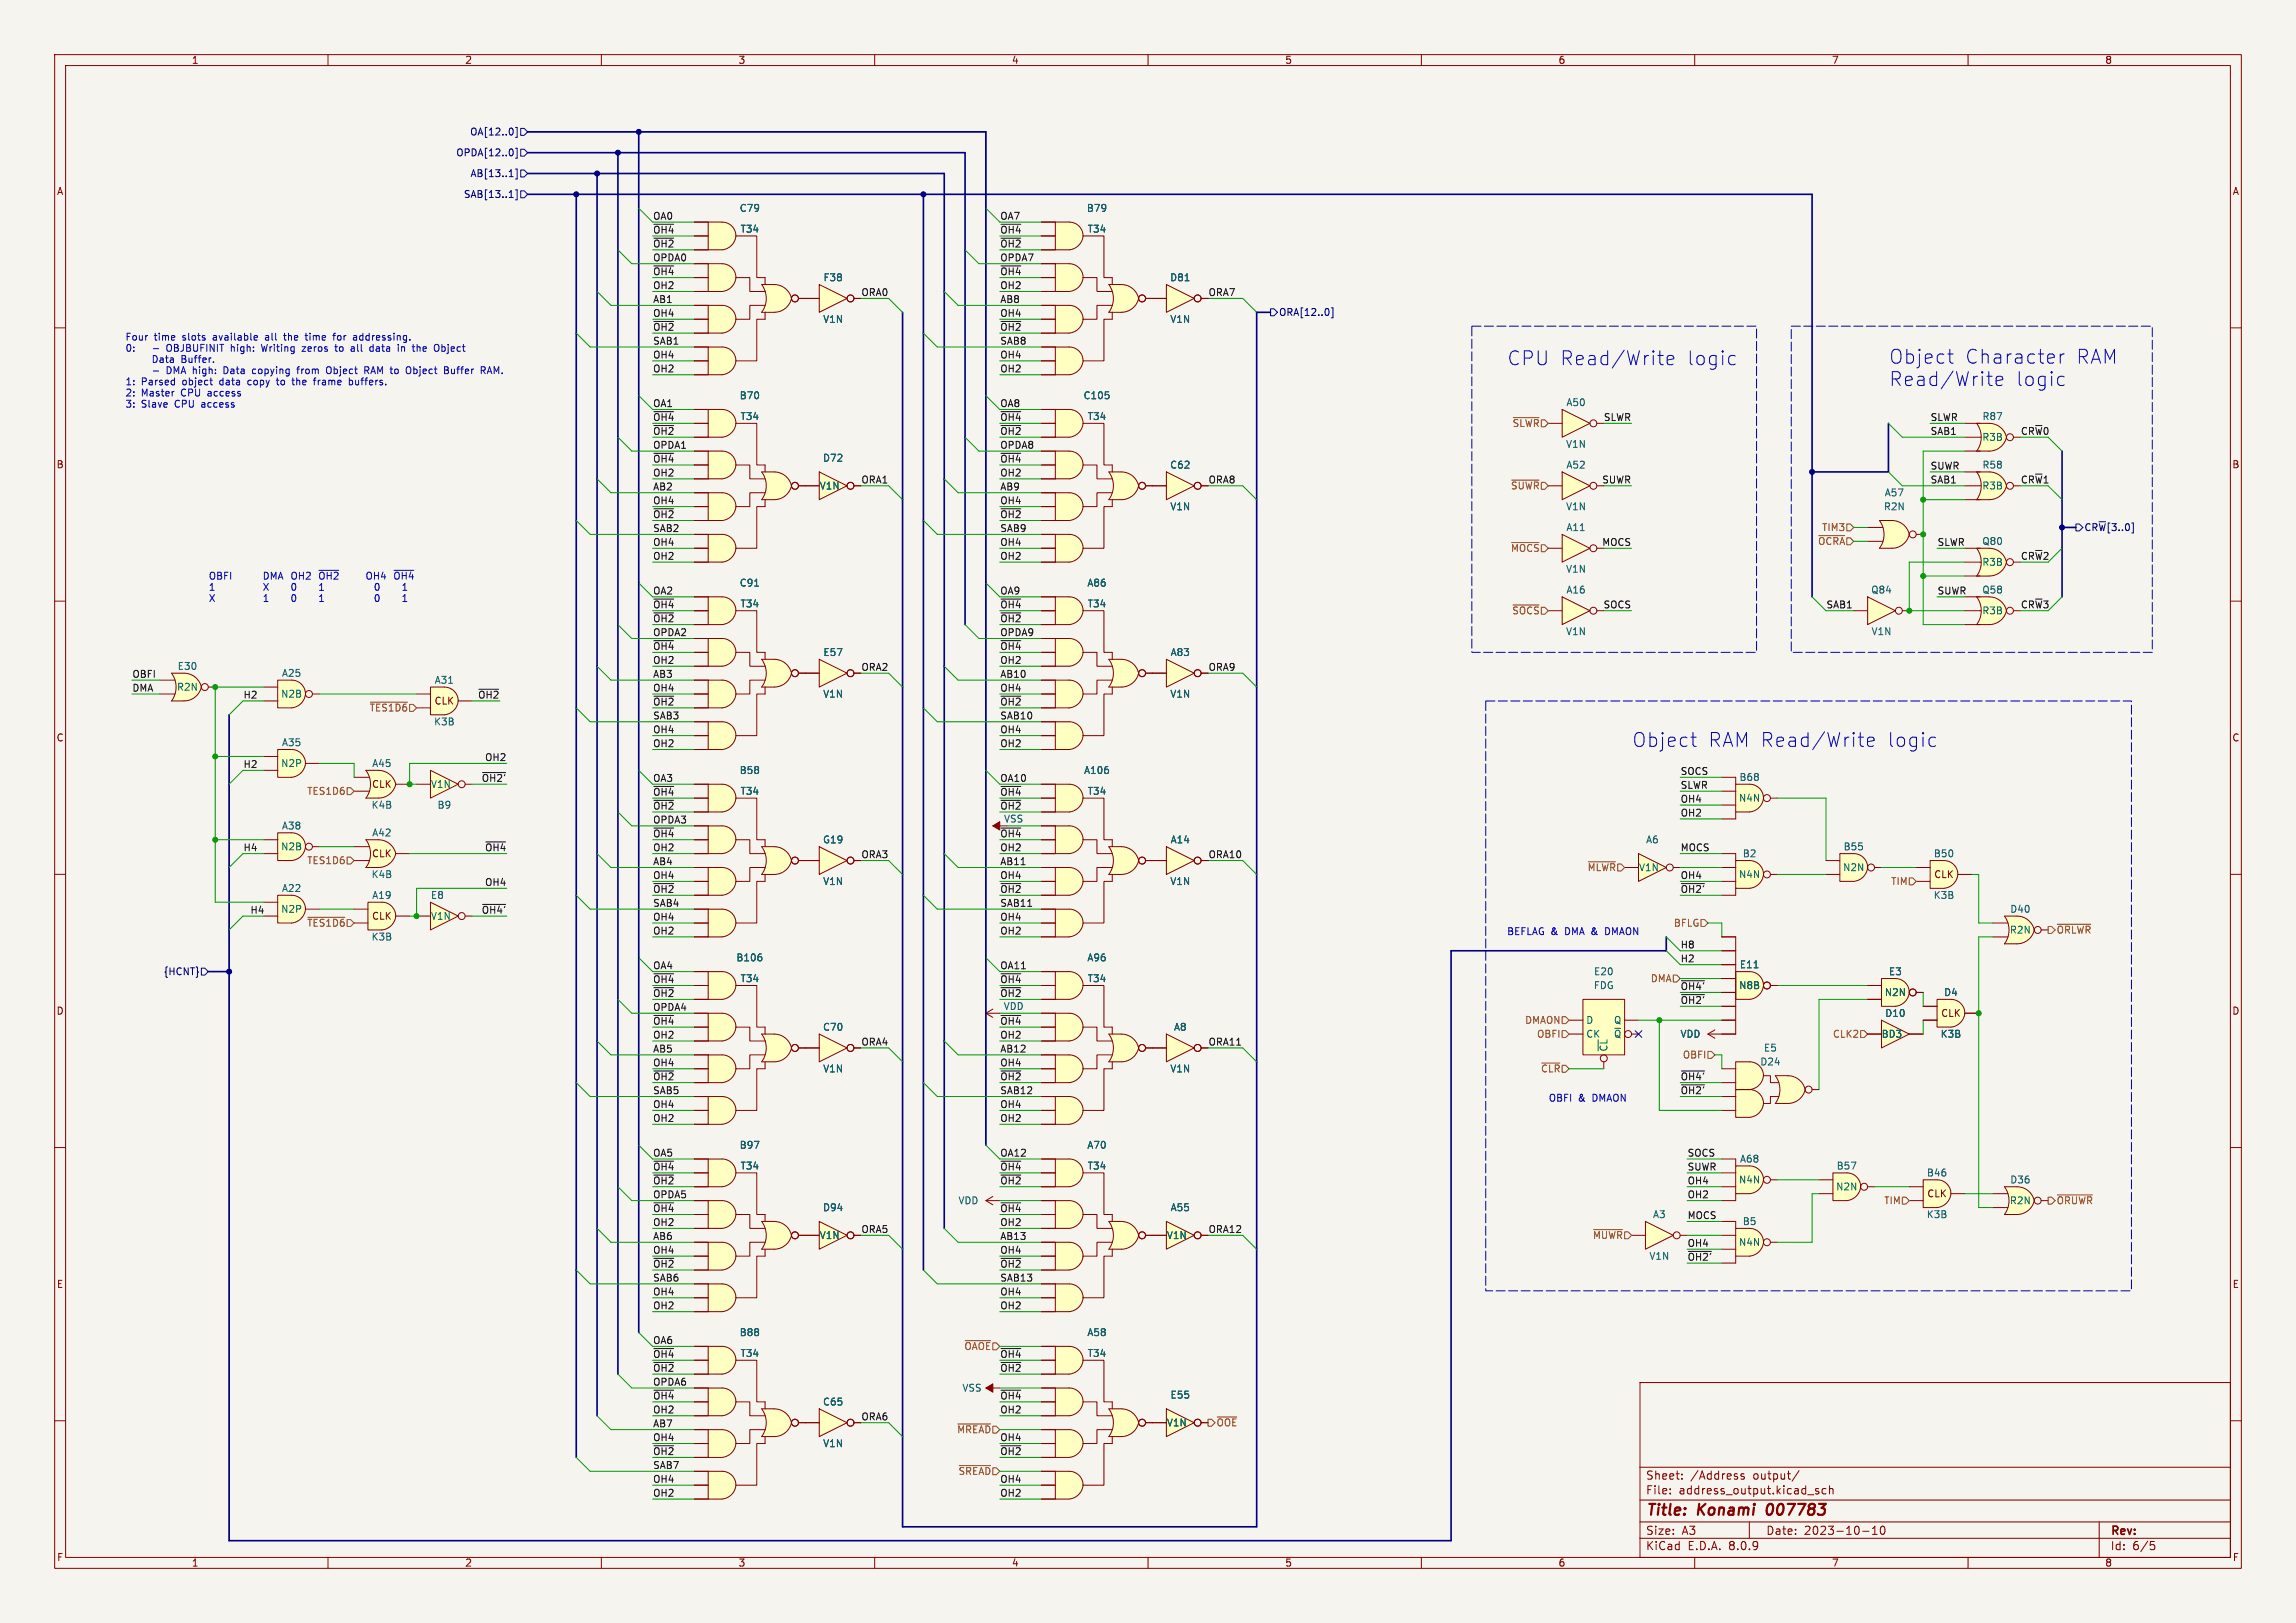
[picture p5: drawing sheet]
<svg xmlns="http://www.w3.org/2000/svg" width="420mm" height="297mm" viewBox="0 0 420 297" stroke-linecap="round" stroke-linejoin="round" font-family="sans-serif">
<defs><g id="words">
<g font-size="3.5" fill="#0000c2">
<text x="275.6" y="67.1">CPU Read/Write</text>
<text x="308.4" y="67.1">logic</text>
<text x="345.4" y="66.8">Object</text>
<text x="345.4" y="70.9">Read/Write</text>
<text x="359.3" y="66.8">Character</text>
<text x="368.6" y="70.9">logic</text>
<text x="379.6" y="66.8">RAM</text>
<text x="298.4" y="136.9">Object</text>
<text x="312.3" y="136.9">RAM Read/Write</text>
<text x="345" y="136.9">logic</text>
</g>
<g font-size="2.8" fill="#840000">
<text x="301" y="277.9">Title:</text>
<text x="310.6" y="277.9">Konami</text>
<text x="324" y="277.9">007783</text>
</g>
<g font-size="2.1" fill="#840000">
<text x="301" y="273.7">File:</text>
<text x="301" y="271">Sheet:</text>
<text x="307.1" y="273.7">address_output.kicad_sch</text>
<text x="309.2" y="271">/Address</text>
<text x="320.7" y="271">output/</text>
<text x="301" y="281.1">Size:</text>
<text x="307.6" y="281.1">A3</text>
<text x="323" y="281.1">Date:</text>
<text x="330" y="281.1">2023-10-10</text>
<text x="386" y="281.3">Rev:</text>
<text x="301" y="283.9">KiCad</text>
<text x="308.7" y="283.9">E.D.A.</text>
<text x="316.3" y="283.9">8.0.9</text>
<text x="386" y="283.9">Id:</text>
<text x="390.1" y="283.9">6/5</text>
</g>
<g font-size="1.8" fill="#840000">
<text x="35" y="11.9">1</text>
<text x="85" y="11.9">2</text>
<text x="135" y="11.9">3</text>
<text x="185" y="11.9">4</text>
<text x="235" y="11.9">5</text>
<text x="285" y="11.9">6</text>
<text x="335" y="11.9">7</text>
<text x="385" y="11.9">8</text>
<text x="10.3" y="35.9">A</text>
<text x="408.3" y="35.9">A</text>
<text x="10.3" y="85.9">B</text>
<text x="408.2" y="85.9">B</text>
<text x="79.4" y="129.1">CLK</text>
<text x="10.3" y="135.9">C</text>
<text x="408.2" y="135.9">C</text>
<text x="68" y="144.4">CLK</text>
<text x="68" y="157.1">CLK</text>
<text x="353.7" y="160.9">CLK</text>
<text x="68" y="168.5">CLK</text>
<text x="10.3" y="185.9">D</text>
<text x="408.2" y="185.9">D</text>
<text x="355" y="186.3">CLK</text>
<text x="352.4" y="219.3">CLK</text>
<text x="10.3" y="235.9">E</text>
<text x="408.3" y="235.9">E</text>
<text x="10.3" y="285.9">F</text>
<text x="35" y="286.9">1</text>
<text x="85" y="286.9">2</text>
<text x="135" y="286.9">3</text>
<text x="185" y="286.9">4</text>
<text x="235" y="286.9">5</text>
<text x="285" y="286.9">6</text>
<text x="335" y="286.9">7</text>
<text x="385" y="286.9">8</text>
<text x="408.3" y="285.9">F</text>
</g>
<g font-size="1.8" fill="#000084">
<text x="83.4" y="28.8">OPDA[12..0]</text>
<text x="85.9" y="25">OA[12..0]</text>
<text x="86" y="32.6">AB[13..1]</text>
<text x="84.8" y="36.4">SAB[13..1]</text>
<text x="233.9" y="58">ORA[12..0]</text>
<text x="381.2" y="97.4">CR~{W}[3..0]</text>
<text x="29.8" y="178.7">{HCNT}</text>
</g>
<g font-size="1.8" fill="#0f0f0f">
<text x="119.4" y="40.3">OA0</text>
<text x="182.9" y="40.3">OA7</text>
<text x="119.4" y="47.9">OPDA0</text>
<text x="119.4" y="42.8">~{OH4}</text>
<text x="119.4" y="45.4">~{OH2}</text>
<text x="182.9" y="42.8">~{OH4}</text>
<text x="182.9" y="47.9">OPDA7</text>
<text x="182.9" y="45.4">~{OH2}</text>
<text x="119.4" y="50.5">~{OH4}</text>
<text x="119.4" y="53">OH2</text>
<text x="182.9" y="50.5">~{OH4}</text>
<text x="182.9" y="53">OH2</text>
<text x="119.4" y="55.5">AB1</text>
<text x="119.4" y="58.1">OH4</text>
<text x="157.5" y="54.3">ORA0</text>
<text x="182.9" y="58.1">OH4</text>
<text x="182.9" y="55.5">AB8</text>
<text x="221" y="54.3">ORA7</text>
<text x="119.4" y="63.2">SAB1</text>
<text x="119.4" y="65.7">OH4</text>
<text x="119.4" y="60.6">~{OH2}</text>
<text x="182.9" y="65.7">OH4</text>
<text x="182.9" y="60.6">~{OH2}</text>
<text x="182.9" y="63.2">SAB8</text>
<text x="119.4" y="68.2">OH2</text>
<text x="182.9" y="68.2">OH2</text>
<text x="119.4" y="77.1">~{OH4}</text>
<text x="119.4" y="74.6">OA1</text>
<text x="182.9" y="74.6">OA8</text>
<text x="182.9" y="77.1">~{OH4}</text>
<text x="293.3" y="77.1">SLWR</text>
<text x="353.1" y="77.1">SLWR</text>
<text x="119.4" y="79.7">~{OH2}</text>
<text x="119.4" y="82.2">OPDA1</text>
<text x="182.9" y="79.7">~{OH2}</text>
<text x="182.9" y="82.2">OPDA8</text>
<text x="353.1" y="79.7">SAB1</text>
<text x="369.6" y="79.7">CR~{W}0</text>
<text x="119.4" y="84.7">~{OH4}</text>
<text x="119.4" y="87.3">OH2</text>
<text x="119.4" y="89.8">AB2</text>
<text x="157.5" y="88.6">ORA1</text>
<text x="182.9" y="89.8">AB9</text>
<text x="182.9" y="87.3">OH2</text>
<text x="182.9" y="84.7">~{OH4}</text>
<text x="221" y="88.6">ORA8</text>
<text x="293" y="88.6">SUWR</text>
<text x="353.1" y="88.6">SAB1</text>
<text x="353.1" y="86">SUWR</text>
<text x="369.6" y="88.6">CR~{W}1</text>
<text x="119.4" y="92.4">OH4</text>
<text x="119.4" y="94.9">~{OH2}</text>
<text x="182.9" y="94.9">~{OH2}</text>
<text x="182.9" y="92.4">OH4</text>
<text x="119.4" y="100">OH4</text>
<text x="119.4" y="97.4">SAB2</text>
<text x="182.9" y="97.4">SAB9</text>
<text x="182.9" y="100">OH4</text>
<text x="293" y="100">MOCS</text>
<text x="354.3" y="100">SLWR</text>
<text x="119.4" y="102.5">OH2</text>
<text x="182.9" y="102.5">OH2</text>
<text x="369.6" y="102.5">CR~{W}2</text>
<text x="119.4" y="108.9">OA2</text>
<text x="119.4" y="114">~{OH2}</text>
<text x="119.4" y="111.4">~{OH4}</text>
<text x="182.9" y="111.4">~{OH4}</text>
<text x="182.9" y="108.9">OA9</text>
<text x="182.9" y="114">~{OH2}</text>
<text x="293.2" y="111.4">SOCS</text>
<text x="334" y="111.4">SAB1</text>
<text x="354.3" y="108.9">SUWR</text>
<text x="369.6" y="111.4">CR~{W}3</text>
<text x="119.4" y="119">~{OH4}</text>
<text x="119.4" y="116.5">OPDA2</text>
<text x="182.9" y="119">~{OH4}</text>
<text x="182.9" y="116.5">OPDA9</text>
<text x="24.1" y="124.1">OBFI</text>
<text x="119.4" y="121.6">OH2</text>
<text x="119.4" y="124.1">AB3</text>
<text x="157.5" y="122.8">ORA2</text>
<text x="182.9" y="124.1">AB10</text>
<text x="182.9" y="121.6">OH2</text>
<text x="221" y="122.8">ORA9</text>
<text x="24.1" y="126.7">DMA</text>
<text x="44.4" y="127.9">H2</text>
<text x="87.4" y="127.9">~{OH2}</text>
<text x="119.4" y="129.2">~{OH2}</text>
<text x="119.4" y="126.7">OH4</text>
<text x="119.4" y="131.7">SAB3</text>
<text x="182.9" y="131.7">SAB10</text>
<text x="182.9" y="126.7">OH4</text>
<text x="182.9" y="129.2">~{OH2}</text>
<text x="119.4" y="136.8">OH2</text>
<text x="119.4" y="134.3">OH4</text>
<text x="182.9" y="134.3">OH4</text>
<text x="182.9" y="136.8">OH2</text>
<text x="44.4" y="140.6">H2</text>
<text x="88" y="143.2">~{OH2'}</text>
<text x="88.6" y="139.4">OH2</text>
<text x="119.4" y="143.2">OA3</text>
<text x="182.9" y="143.2">OA10</text>
<text x="307.3" y="141.9">SOCS</text>
<text x="119.4" y="148.2">~{OH2}</text>
<text x="119.4" y="145.7">~{OH4}</text>
<text x="182.9" y="145.7">~{OH4}</text>
<text x="182.9" y="148.2">~{OH2}</text>
<text x="307.3" y="144.4">SLWR</text>
<text x="307.3" y="147">OH4</text>
<text x="307.3" y="149.5">OH2</text>
<text x="44.4" y="155.9">H4</text>
<text x="88.6" y="155.9">~{OH4}</text>
<text x="119.4" y="150.8">OPDA3</text>
<text x="119.4" y="153.3">~{OH4}</text>
<text x="119.4" y="155.9">OH2</text>
<text x="182.9" y="155.9">OH2</text>
<text x="182.9" y="153.3">~{OH4}</text>
<text x="307.3" y="155.9">MOCS</text>
<text x="119.4" y="160.9">OH4</text>
<text x="119.4" y="158.4">AB4</text>
<text x="157.5" y="157.1">ORA3</text>
<text x="182.9" y="158.4">AB11</text>
<text x="182.9" y="160.9">OH4</text>
<text x="221" y="157.1">ORA10</text>
<text x="307.3" y="160.9">OH4</text>
<text x="45.7" y="167.3">H4</text>
<text x="88" y="167.3">~{OH4'}</text>
<text x="88.6" y="162.2">OH4</text>
<text x="119.4" y="166">SAB4</text>
<text x="119.4" y="163.5">~{OH2}</text>
<text x="182.9" y="163.5">~{OH2}</text>
<text x="182.9" y="166">SAB11</text>
<text x="307.3" y="163.5">~{OH2'}</text>
<text x="119.4" y="168.6">OH4</text>
<text x="119.4" y="171.1">OH2</text>
<text x="182.9" y="171.1">OH2</text>
<text x="182.9" y="168.6">OH4</text>
<text x="307.3" y="173.6">H8</text>
<text x="119.4" y="177.5">OA4</text>
<text x="119.4" y="180">~{OH4}</text>
<text x="182.9" y="180">~{OH4}</text>
<text x="182.9" y="177.5">OA11</text>
<text x="307.3" y="176.2">H2</text>
<text x="119.4" y="182.5">~{OH2}</text>
<text x="119.4" y="185.1">OPDA4</text>
<text x="182.9" y="182.5">~{OH2}</text>
<text x="307.3" y="183.8">~{OH2'}</text>
<text x="307.3" y="181.3">~{OH4'}</text>
<text x="119.4" y="190.2">OH2</text>
<text x="119.4" y="187.6">~{OH4}</text>
<text x="157.5" y="191.4">ORA4</text>
<text x="182.9" y="190.2">OH2</text>
<text x="182.9" y="187.6">~{OH4}</text>
<text x="221" y="191.4">ORA11</text>
<text x="119.4" y="192.7">AB5</text>
<text x="119.4" y="195.2">OH4</text>
<text x="119.4" y="197.8">~{OH2}</text>
<text x="182.9" y="192.7">AB12</text>
<text x="182.9" y="195.2">OH4</text>
<text x="182.9" y="197.8">~{OH2}</text>
<text x="307.3" y="197.8">~{OH4'}</text>
<text x="119.4" y="200.3">SAB5</text>
<text x="119.4" y="202.9">OH4</text>
<text x="182.9" y="202.9">OH4</text>
<text x="182.9" y="200.3">SAB12</text>
<text x="307.3" y="200.3">~{OH2'}</text>
<text x="119.4" y="205.4">OH2</text>
<text x="182.9" y="205.4">OH2</text>
<text x="119.4" y="214.3">~{OH4}</text>
<text x="119.4" y="211.7">OA5</text>
<text x="182.9" y="211.7">OA12</text>
<text x="182.9" y="214.3">~{OH4}</text>
<text x="308.6" y="211.7">SOCS</text>
<text x="308.6" y="214.3">SUWR</text>
<text x="119.4" y="216.8">~{OH2}</text>
<text x="119.4" y="219.4">OPDA5</text>
<text x="119.4" y="221.9">~{OH4}</text>
<text x="182.9" y="221.9">~{OH4}</text>
<text x="182.9" y="216.8">~{OH2}</text>
<text x="308.6" y="216.8">OH4</text>
<text x="308.6" y="219.4">OH2</text>
<text x="119.4" y="227">AB6</text>
<text x="119.4" y="224.4">OH2</text>
<text x="157.5" y="225.7">ORA5</text>
<text x="182.9" y="224.4">OH2</text>
<text x="182.9" y="227">AB13</text>
<text x="221" y="225.7">ORA12</text>
<text x="308.6" y="223.2">MOCS</text>
<text x="119.4" y="232.1">~{OH2}</text>
<text x="119.4" y="229.5">OH4</text>
<text x="182.9" y="229.5">OH4</text>
<text x="182.9" y="232.1">~{OH2}</text>
<text x="308.6" y="230.8">~{OH2'}</text>
<text x="308.6" y="228.3">OH4</text>
<text x="119.4" y="237.1">OH4</text>
<text x="119.4" y="239.7">OH2</text>
<text x="119.4" y="234.6">SAB6</text>
<text x="182.9" y="234.6">SAB13</text>
<text x="182.9" y="237.1">OH4</text>
<text x="182.9" y="239.7">OH2</text>
<text x="119.4" y="248.6">~{OH4}</text>
<text x="119.4" y="246">OA6</text>
<text x="119.4" y="251.1">~{OH2}</text>
<text x="182.9" y="251.1">~{OH2}</text>
<text x="182.9" y="248.6">~{OH4}</text>
<text x="119.4" y="256.2">~{OH4}</text>
<text x="119.4" y="253.7">OPDA6</text>
<text x="182.9" y="256.2">~{OH4}</text>
<text x="119.4" y="258.7">OH2</text>
<text x="119.4" y="263.8">OH4</text>
<text x="119.4" y="261.3">AB7</text>
<text x="157.5" y="260">ORA6</text>
<text x="182.9" y="263.8">OH4</text>
<text x="182.9" y="258.7">OH2</text>
<text x="119.4" y="268.9">SAB7</text>
<text x="119.4" y="266.4">~{OH2}</text>
<text x="182.9" y="266.4">~{OH2}</text>
<text x="119.4" y="271.4">OH4</text>
<text x="119.4" y="274">OH2</text>
<text x="182.9" y="271.4">OH4</text>
<text x="182.9" y="274">OH2</text>
</g>
<g font-size="1.8" fill="#006464">
<text x="135.2" y="39">C79</text>
<text x="198.7" y="39">B79</text>
<text x="135.4" y="42.8">T34</text>
<text x="198.9" y="42.8">T34</text>
<text x="150.5" y="51.7">F38</text>
<text x="214" y="51.7">D81</text>
<text x="150.5" y="59.3">V1N</text>
<text x="214" y="59.3">V1N</text>
<text x="135.2" y="73.3">B70</text>
<text x="135.4" y="77.1">T34</text>
<text x="198.1" y="73.3">C105</text>
<text x="198.9" y="77.1">T34</text>
<text x="286.4" y="74.5">A50</text>
<text x="362.5" y="77.1">R87</text>
<text x="286.4" y="82.1">V1N</text>
<text x="362.5" y="80.9">R3B</text>
<text x="149.9" y="89.8">V1N</text>
<text x="150.5" y="84.7">D72</text>
<text x="214" y="86">C62</text>
<text x="286.4" y="86">A52</text>
<text x="362.5" y="89.8">R3B</text>
<text x="362.5" y="86">R58</text>
<text x="214" y="93.6">V1N</text>
<text x="286.4" y="93.6">V1N</text>
<text x="344.5" y="93.6">R2N</text>
<text x="344.7" y="91">A57</text>
<text x="286.4" y="97.4">A11</text>
<text x="362.5" y="99.9">Q80</text>
<text x="135.2" y="107.5">C91</text>
<text x="198.8" y="107.5">A86</text>
<text x="286.4" y="105">V1N</text>
<text x="362.5" y="103.7">R3B</text>
<text x="135.4" y="111.4">T34</text>
<text x="198.9" y="111.4">T34</text>
<text x="286.4" y="108.8">A16</text>
<text x="342.2" y="108.8">Q84</text>
<text x="362.5" y="108.8">Q58</text>
<text x="362.5" y="112.6">R3B</text>
<text x="286.4" y="116.4">V1N</text>
<text x="342.3" y="116.4">V1N</text>
<text x="32.4" y="122.8">E30</text>
<text x="51.5" y="124.1">A25</text>
<text x="79.4" y="125.3">A31</text>
<text x="150.5" y="120.2">E57</text>
<text x="214" y="120.2">A83</text>
<text x="32.3" y="126.6">R2N</text>
<text x="51.3" y="127.9">N2B</text>
<text x="150.5" y="127.9">V1N</text>
<text x="214" y="127.9">V1N</text>
<text x="51.5" y="136.8">A35</text>
<text x="79.3" y="132.9">K3B</text>
<text x="51.3" y="140.6">N2P</text>
<text x="68" y="140.6">A45</text>
<text x="135.2" y="141.8">B58</text>
<text x="198.2" y="141.8">A106</text>
<text x="318.1" y="143.1">B68</text>
<text x="67.9" y="148.2">K4B</text>
<text x="78.7" y="144.4">V1N</text>
<text x="79.9" y="148.2">B9</text>
<text x="135.4" y="145.6">T34</text>
<text x="198.9" y="145.6">T34</text>
<text x="318" y="146.9">N4N</text>
<text x="51.3" y="155.8">N2B</text>
<text x="51.5" y="152">A38</text>
<text x="68" y="153.3">A42</text>
<text x="150.5" y="154.5">G19</text>
<text x="183.6" y="150.7">VSS</text>
<text x="214" y="154.5">A14</text>
<text x="301" y="154.5">A6</text>
<text x="337.1" y="155.8">B55</text>
<text x="67.9" y="160.9">K4B</text>
<text x="299.7" y="159.6">V1N</text>
<text x="318" y="160.9">N4N</text>
<text x="318.7" y="157.1">B2</text>
<text x="337.1" y="159.6">N2N</text>
<text x="353.7" y="157.1">B50</text>
<text x="51.3" y="167.2">N2P</text>
<text x="51.5" y="163.4">A22</text>
<text x="68" y="164.7">A19</text>
<text x="78.7" y="164.7">E8</text>
<text x="150.5" y="162.2">V1N</text>
<text x="214" y="162.2">V1N</text>
<text x="353.6" y="164.7">K3B</text>
<text x="367.6" y="167.2">D40</text>
<text x="67.9" y="172.3">K3B</text>
<text x="78.7" y="168.5">V1N</text>
<text x="367.6" y="171">R2N</text>
<text x="134.6" y="176.1">B106</text>
<text x="135.4" y="179.9">T34</text>
<text x="198.8" y="176.1">A96</text>
<text x="198.9" y="179.9">T34</text>
<text x="291.5" y="178.7">E20</text>
<text x="318.2" y="177.4">E11</text>
<text x="345.4" y="178.7">E3</text>
<text x="183.5" y="185">VDD</text>
<text x="291.5" y="181.2">FDG</text>
<text x="318" y="181.2">N8B</text>
<text x="344.7" y="182.5">N2N</text>
<text x="355.5" y="182.5">D4</text>
<text x="150.5" y="188.8">C70</text>
<text x="214.6" y="188.8">A8</text>
<text x="290.1" y="190.1">CK</text>
<text x="290.1" y="187.6">D</text>
<text x="295.1" y="187.6">Q</text>
<text x="295.1" y="190.1">~{Q}</text>
<text x="307.3" y="190.1">VDD</text>
<text x="344.1" y="190.1">BD3</text>
<text x="344.8" y="186.3">D10</text>
<text x="354.9" y="190.1">K3B</text>
<text x="150.5" y="196.4">V1N</text>
<text x="214" y="196.4">V1N</text>
<text x="294.2" y="192.5" transform="rotate(-90 294.2 192.5)">~{CL}</text>
<text x="321.9" y="195.2">D24</text>
<text x="322.6" y="192.6">E5</text>
<text x="135.2" y="210.4">B97</text>
<text x="135.4" y="214.2">T34</text>
<text x="198.8" y="210.4">A70</text>
<text x="198.9" y="214.2">T34</text>
<text x="318.2" y="213">A68</text>
<text x="335.9" y="214.2">B57</text>
<text x="352.4" y="215.5">B46</text>
<text x="150.5" y="221.8">D94</text>
<text x="175.2" y="220.6">VDD</text>
<text x="214" y="221.8">A55</text>
<text x="318" y="216.8">N4N</text>
<text x="335.8" y="218">N2N</text>
<text x="367.6" y="220.6">R2N</text>
<text x="367.6" y="216.8">D36</text>
<text x="149.9" y="226.9">V1N</text>
<text x="213.4" y="226.9">V1N</text>
<text x="302.3" y="223.1">A3</text>
<text x="318.7" y="224.4">B5</text>
<text x="352.4" y="223.1">K3B</text>
<text x="301.6" y="230.7">V1N</text>
<text x="318" y="228.2">N4N</text>
<text x="135.2" y="244.7">B88</text>
<text x="198.8" y="244.7">A58</text>
<text x="135.4" y="248.5">T34</text>
<text x="198.9" y="248.5">T34</text>
<text x="150.5" y="257.4">C65</text>
<text x="175.9" y="254.9">VSS</text>
<text x="214" y="256.1">E55</text>
<text x="213.4" y="261.2">V1N</text>
<text x="150.5" y="265">V1N</text>
</g>
<g font-size="1.8" fill="#0000c2">
<text x="22.9" y="62.4">Four</text>
<text x="22.9" y="64.5">0:</text>
<text x="28.2" y="62.4">time</text>
<text x="33.4" y="64.5">OBJBUFINIT</text>
<text x="33.5" y="62.4">slots</text>
<text x="39.3" y="62.4">available</text>
<text x="45.3" y="64.5">high:</text>
<text x="49" y="62.4">all</text>
<text x="51.1" y="64.5">Writing</text>
<text x="52.7" y="62.4">the</text>
<text x="56.8" y="62.4">time</text>
<text x="58.8" y="64.5">zeros</text>
<text x="62.1" y="62.4">for</text>
<text x="65" y="64.5">to</text>
<text x="65.9" y="62.4">addressing.</text>
<text x="68.1" y="64.5">all</text>
<text x="71.7" y="64.5">data</text>
<text x="77.1" y="64.5">in</text>
<text x="80" y="64.5">the</text>
<text x="84.1" y="64.5">Object</text>
<text x="22.9" y="70.6">1:</text>
<text x="25.8" y="70.6">Parsed</text>
<text x="30.4" y="68.5">DMA high:</text>
<text x="33.1" y="66.5">Buffer.</text>
<text x="33.5" y="70.6">object</text>
<text x="40.5" y="70.6">data</text>
<text x="41.2" y="68.5">Data</text>
<text x="45.8" y="70.6">copy</text>
<text x="46.7" y="68.5">copying</text>
<text x="51.3" y="70.6">to</text>
<text x="54.4" y="70.6">the</text>
<text x="55.1" y="68.5">from</text>
<text x="58.5" y="70.6">frame</text>
<text x="60.6" y="68.5">Object</text>
<text x="65.1" y="70.6">buffers.</text>
<text x="67.8" y="68.5">RAM to</text>
<text x="75.8" y="68.5">Object</text>
<text x="82.9" y="68.5">Buffer</text>
<text x="89.9" y="68.5">RAM.</text>
<text x="22.9" y="72.6">2:</text>
<text x="22.9" y="74.7">3:</text>
<text x="25.8" y="72.6">Master</text>
<text x="25.8" y="74.7">Slave</text>
<text x="32.1" y="74.7">CPU</text>
<text x="33.2" y="72.6">CPU</text>
<text x="37.1" y="74.7">access</text>
<text x="38.3" y="72.6">access</text>
<text x="38.1" y="106.2">OBFI DMA OH2 ~{OH2} OH4 ~{OH4}</text>
<text x="38.1" y="108.2">1 X 0 1 0 1</text>
<text x="275.6" y="171.2">BEFLAG &amp;</text>
<text x="286.4" y="171.2">DMA &amp;</text>
<text x="294.1" y="171.2">DMAON</text>
<text x="283.2" y="201.7">OBFI</text>
<text x="288.7" y="201.7">&amp;</text>
<text x="291.4" y="201.7">DMAON</text>
</g>
<g font-size="1.8" fill="#725600">
<text x="276.6" y="78.3">~{SLWR}</text>
<text x="276.3" y="89.8">~{SUWR}</text>
<text x="276.3" y="101.2">~{MOCS}</text>
<text x="332.5" y="99.9">~{OCRA}</text>
<text x="333.2" y="97.4">TIM3</text>
<text x="276.5" y="112.6">~{SOCS}</text>
<text x="67.5" y="130.4">~{TES1D6}</text>
<text x="56.1" y="145.6">TES1D6</text>
<text x="56.1" y="158.3">TES1D6</text>
<text x="290.3" y="159.6">~{MLWR}</text>
<text x="345.8" y="162.2">TIM</text>
<text x="56.1" y="169.8">~{TES1D6}</text>
<text x="306.1" y="169.8">BFLG</text>
<text x="376.1" y="171">~{ORLWR}</text>
<text x="301.9" y="179.9">DMA</text>
<text x="278.9" y="187.6">DMAON</text>
<text x="281.1" y="190.1">OBFI</text>
<text x="335.2" y="190.1">CLK2</text>
<text x="281.8" y="196.4">~{CLR}</text>
<text x="307.7" y="193.9">OBFI</text>
<text x="344.6" y="220.6">TIM</text>
<text x="376.1" y="220.6">~{ORUWR}</text>
<text x="291.3" y="226.9">~{MUWR}</text>
<text x="176.3" y="247.2">~{OAOE}</text>
<text x="175" y="262.5">~{MREAD}</text>
<text x="222.4" y="261.2">~{OOE}</text>
<text x="175.2" y="270.1">~{SREAD}</text>
</g>
</g></defs>
<path d="M0 0h420v297h-420z" fill="#f5f4ef" stroke="#f5f4ef" stroke-width=".18"/>
<g fill="none" stroke="#840000" stroke-width=".18">
<path d="M10 10h400v277h-400zM12 12h396v273h-396zM60 10v2M110 10v2M160 10v2M210 10v2M260 10v2M310 10v2M360 10v2M10 60h2M408 60h2M10 110h2"/>
<path d="M408 110h2M10 160h2M408 160h2M10 210h2M408 210h2M300 253h108v32h-108zM10 260h2M300 278.5h108M300 274.5h108M300 268.5h108M305.5 273.2v.2M305.5 272.5v.1"/>
<path d="M307.7 270.5v.2M307.7 269.8v.1M319 269.8l-.3-.1-.3 .2 .1 .2 .5 .2v.3h-.6M320 278.5v3M329.1 269.1l-1.3 1.9M332.7 272.5l-.4-.1-.2 .2 .1 .2 .5 .2v.3h-.6M334 272.5l-.4-.1-.3 .3v.4l.1 .2h.6M334.7 272.5l.2-.1 .3 .1 .1 .9M334.7 271.9v1.5M342.5 279.7l.4-.4v1.5M344.1 279.4l.2-.1a.8 .8 0 0 1 .5 .7 .8 .8 0 0 1-.5 .8l-.2-.2-.2-.4zM384 278.5v6.5"/>
<path d="M408 260h2M60 285v2M110 285v2M160 285v2M210 285v2M260 285v2M300 281.5h108M310 285v2M340.7 280.2h1.2M342.5 280.8h.9M360 285v2M393.4 282.1h.7"/>
<path d="M393.5 282.7h.4l.3 .2-.2 .6-.5 .1"/>
</g>
<path d="M323.3 275.6a1.52 1.52 0 0 0 0 1.5" fill="none" stroke="#840000" stroke-width=".4"/>
<path d="M338.8 158.5l2.8 .3a2.82 2.82 0 0 1-2.5 2.5z" fill="#ffffc2" stroke="#ffffc2" stroke-width=".18"/>
<path d="M336.5 156.2h2.6v5.1h-2.6z" fill="#ffffc2"/>
<g fill="#ffffc2" stroke="#ffffc2" stroke-width=".18">
<path d="M339.1 156.2a2.54 2.54 0 0 1 2.5 2.6h-2.5z"/>
<path d="M368.9 219l3.2 .7a3.3 3.3 0 0 1-3.2 2.5z"/>
</g>
<g fill="none" stroke="#840000" stroke-width=".18">
<path d="M334 157.5h2.5M336.5 156.2h2.6a2.53 2.53 0 0 1 2.5 2.4 2.53 2.53 0 0 1-2.3 2.7h-2.8zM342.9 158.8h1.3M334 160h2.5"/>
<circle cx="342.3" cy="158.7" r=".63"/>
</g>
<path d="M366.6 217.2h2.3" fill="none" stroke="#ffffc2" stroke-width=".18"/>
<path d="M366.6 217.2h2.3v5h-2.3a4.3 4.3 0 0 0 0-5z" fill="#ffffc2"/>
<g fill="#ffffc2" stroke="#ffffc2" stroke-width=".18">
<path d="M368.9 217.2a3.3 3.3 0 0 1 3.2 2.5l-3.2 .7z"/>
<path d="M319.8 201.7l2.8 .2a2.82 2.82 0 0 1-2.6 2.6z"/>
<path d="M319.8 196.6l2.8 .3a2.82 2.82 0 0 1-2.6 2.5z"/>
<path d="M320 199.4a2.54 2.54 0 0 1 2.6 2.5h-2.6z"/>
<path d="M320 194.3a2.54 2.54 0 0 1 2.6 2.6h-2.6z"/>
</g>
<g fill="none" stroke="#840000" stroke-width=".18">
<path d="M364.5 218.4h2.8M373.4 219.7h1.2M364.5 221h2.8M366.7 222.2a4.3 4.3 0 0 0 0-5h2.2a3.1 3.1 0 0 1 3.2 2.6 3.2 3.2 0 0 1-3.2 2.4"/>
<circle cx="372.7" cy="219.7" r=".63"/>
</g>
<path d="M366.6 222.2h2.3z" fill="#840000" stroke="#840000" stroke-width=".18"/>
<path d="M324.7 196.9h2.3" fill="none" stroke="#ffffc2" stroke-width=".18"/>
<g fill="#ffffc2">
<path d="M317.5 199.4h2.5v5.1h-2.5z"/>
<path d="M317.5 194.3h2.5v5.1h-2.5z"/>
<path d="M324.7 196.9h2.3v5h-2.3a4.3 4.3 0 0 0 0-5z"/>
</g>
<g fill="#ffffc2" stroke="#ffffc2" stroke-width=".18">
<path d="M327 198.7l3.2 .7a3.3 3.3 0 0 1-3.2 2.5z"/>
<path d="M327 196.9a3.3 3.3 0 0 1 3.2 2.5l-3.2 .7z"/>
</g>
<g fill="none" stroke="#840000" stroke-width=".18">
<path d="M312.4 189.2l1.3 .8M312.4 189.2h2.6M313.7 188.5l-1.3 .7M315 198.1h2.5M315 195.6h2.5M320 199.4h-2.5v5.1h2.5a2.82 2.82 0 0 0 2.6-2.6M320 199.4a2.54 2.54 0 0 1 2.6 2.5M322.6 196.9a2.82 2.82 0 0 1-2.6 2.5M322.6 196.9a2.54 2.54 0 0 0-2.6-2.6h-2.5v5.1h2.5M322.6 196.9h1.2v1.2h1.6M331.5 199.4h1.2M315 203.2h2.5"/>
<path d="M315 200.7h2.5M324.7 201.9a4.3 4.3 0 0 0 0-5h2.3a3.1 3.1 0 0 1 3.2 2.6 3.2 3.2 0 0 1-3.2 2.4M325.4 200.7h-1.6v1.2h-1.2"/>
<circle cx="330.8" cy="199.4" r=".63"/>
</g>
<path d="M324.7 201.9h2.3z" fill="#840000" stroke="#840000" stroke-width=".18"/>
<path d="M317.5 177.8h2.5v5.1h-2.5z" fill="#ffffc2"/>
<g fill="#ffffc2" stroke="#ffffc2" stroke-width=".18">
<path d="M319.8 180.1l2.8 .2a2.82 2.82 0 0 1-2.6 2.6z"/>
<path d="M320 177.8a2.54 2.54 0 0 1 2.6 2.5h-2.6z"/>
</g>
<g fill="none" stroke="#840000" stroke-width=".18">
<path d="M315 171.5h2.5v17.7h-2.5M315 179.1h2.5M315 176.5h2.5M315 174h2.5M317.5 177.8h2.5a2.53 2.53 0 0 1 2.6 2.4 2.53 2.53 0 0 1-2.3 2.6l-2.8 .1zM315 186.7h2.5M315 184.2h2.5M315 181.6h2.5M323.8 180.3h1.3"/>
<circle cx="323.2" cy="180.3" r=".63"/>
</g>
<path d="M320.9 177.1h.7" fill="none" stroke="#006464" stroke-width=".18"/>
<path d="M299.7 156.2l5.1 2.6-5.1 2.5z" fill="#ffffc2"/>
<g fill="none" stroke="#840000" stroke-width=".18">
<path d="M297.2 158.8h2.5M299.7 156.2l5.1 2.6-5.1 2.5zM306.1 158.8h1.2"/>
<circle cx="305.4" cy="158.7" r=".63"/>
</g>
<path d="M289.6 182.9h7.6v10.1h-7.6z" fill="#ffffc2"/>
<g fill="none" stroke="#840000" stroke-width=".18">
<path d="M287 189.2h2.6M287 186.7h2.6M289.6 182.9h7.6v10.1h-7.6zM293.4 194.3v1.3M297.2 186.7h2.5M298.4 189.2h1.3"/>
<circle cx="293.4" cy="193.7" r=".63"/>
</g>
<path d="M317.5 157.5h2.5v5.1h-2.5z" fill="#ffffc2"/>
<g fill="#ffffc2" stroke="#ffffc2" stroke-width=".18">
<path d="M319.8 159.7l2.8 .3a2.82 2.82 0 0 1-2.6 2.6z"/>
<path d="M320 157.5a2.54 2.54 0 0 1 2.6 2.5h-2.6z"/>
<path d="M81 128l2.8 .3a2.82 2.82 0 0 1-2.5 2.5z"/>
</g>
<g fill="none" stroke="#840000" stroke-width=".18">
<path d="M315 156.2h2.5v1.3M315 158.8h2.5M317.5 157.5h2.5a2.53 2.53 0 0 1 2.6 2.4 2.53 2.53 0 0 1-2.3 2.6l-2.8 .1zM315 161.3h2.5M317.5 162.6v1.2h-2.5M323.8 160h1.3"/>
<circle cx="323.2" cy="160" r=".63"/>
</g>
<path d="M78.7 125.7h2.6v5.1h-2.6z" fill="#ffffc2"/>
<path d="M81.3 125.7a2.54 2.54 0 0 1 2.5 2.6h-2.5z" fill="#ffffc2" stroke="#ffffc2" stroke-width=".18"/>
<path d="M76.2 129.5h2.5M76.2 127h2.5M78.7 125.7h2.6a2.53 2.53 0 0 1 2.5 2.4 2.53 2.53 0 0 1-2.3 2.7h-2.8zM83.8 128.3h2.6" fill="none" stroke="#840000" stroke-width=".18"/>
<path d="M317.5 143.5h2.5v5.1h-2.5z" fill="#ffffc2"/>
<g fill="#ffffc2" stroke="#ffffc2" stroke-width=".18">
<path d="M319.8 145.8l2.8 .3a2.82 2.82 0 0 1-2.6 2.5z"/>
<path d="M320 143.5a2.54 2.54 0 0 1 2.6 2.6h-2.6z"/>
<path d="M368.9 169.5l3.2 .7a3.3 3.3 0 0 1-3.2 2.5z"/>
</g>
<g fill="none" stroke="#840000" stroke-width=".18">
<path d="M315 142.2h2.5v1.3M315 147.3h2.5M315 144.8h2.5M317.5 143.5h2.5a2.53 2.53 0 0 1 2.6 2.4 2.53 2.53 0 0 1-2.3 2.7h-2.8zM317.5 148.6v1.3h-2.5M323.8 146.1h1.3"/>
<circle cx="323.2" cy="146" r=".63"/>
</g>
<path d="M366.6 167.6h2.3" fill="none" stroke="#ffffc2" stroke-width=".18"/>
<path d="M366.6 167.6h2.3v5.1h-2.3a4.3 4.3 0 0 0 0-5.1z" fill="#ffffc2"/>
<g fill="#ffffc2" stroke="#ffffc2" stroke-width=".18">
<path d="M368.9 167.6a3.3 3.3 0 0 1 3.2 2.6l-3.2 .7z"/>
<path d="M33.7 125l3.1 .7a3.3 3.3 0 0 1-3.1 2.6z"/>
</g>
<g fill="none" stroke="#840000" stroke-width=".18">
<path d="M364.5 171.5h2.8M364.5 168.9h2.8M366.7 172.7a4.3 4.3 0 0 0 0-5.1h2.2a3.1 3.1 0 0 1 3.2 2.7 3.2 3.2 0 0 1-3.2 2.4M373.4 170.2h1.2"/>
<circle cx="372.7" cy="170.2" r=".63"/>
</g>
<path d="M366.6 172.7h2.3z" fill="#840000" stroke="#840000" stroke-width=".18"/>
<path d="M31.4 123.2h2.3" fill="none" stroke="#ffffc2" stroke-width=".18"/>
<path d="M31.4 123.2h2.3v5.1h-2.3a4.3 4.3 0 0 0 0-5.1z" fill="#ffffc2"/>
<path d="M33.7 123.2a3.2 3.2 0 0 1 3.1 2.5l-3.1 .7z" fill="#ffffc2" stroke="#ffffc2" stroke-width=".18"/>
<g fill="none" stroke="#840000" stroke-width=".18">
<path d="M29.2 127h2.8M29.2 124.5h2.8M31.4 128.3a4.3 4.3 0 0 0 0-5.1h2.3a3.1 3.1 0 0 1 3.1 2.7 3.3 3.3 0 0 1-3.1 2.4M38.1 125.7h1.3"/>
<circle cx="37.5" cy="125.7" r=".63"/>
</g>
<path d="M31.4 128.3h2.3z" fill="#840000" stroke="#840000" stroke-width=".18"/>
<path d="M78.7 165.1l5.1 2.5-5.1 2.6z" fill="#ffffc2"/>
<g fill="none" stroke="#840000" stroke-width=".18">
<path d="M76.2 167.6h2.5M78.7 165.1l5.1 2.5-5.1 2.6zM85.1 167.6h1.3"/>
<circle cx="84.5" cy="167.6" r=".63"/>
</g>
<path d="M301 223.5l5.1 2.6-5.1 2.5z" fill="#ffffc2"/>
<g fill="none" stroke="#840000" stroke-width=".18">
<path d="M298.4 226.1h2.6M301 223.5l5.1 2.6-5.1 2.5zM307.3 226.1h1.3"/>
<circle cx="306.7" cy="226.1" r=".63"/>
</g>
<path d="M354.1 218.2l2.8 .2a2.82 2.82 0 0 1-2.6 2.6z" fill="#ffffc2" stroke="#ffffc2" stroke-width=".18"/>
<path d="M351.8 215.9h2.5v5.1h-2.5z" fill="#ffffc2"/>
<g fill="#ffffc2" stroke="#ffffc2" stroke-width=".18">
<path d="M354.3 215.9a2.54 2.54 0 0 1 2.6 2.5h-2.6z"/>
<path d="M337.6 216.9l2.8 .3a2.82 2.82 0 0 1-2.6 2.5z"/>
</g>
<path d="M349.2 219.7h2.6M349.2 217.2h2.6M351.8 215.9h2.5a2.53 2.53 0 0 1 2.6 2.4 2.53 2.53 0 0 1-2.3 2.6l-2.8 .1zM356.9 218.4h2.5" fill="none" stroke="#840000" stroke-width=".18"/>
<path d="M335.3 214.6h2.5v5.1h-2.5z" fill="#ffffc2"/>
<path d="M337.8 214.6a2.54 2.54 0 0 1 2.6 2.6h-2.6z" fill="#ffffc2" stroke="#ffffc2" stroke-width=".18"/>
<g fill="none" stroke="#840000" stroke-width=".18">
<path d="M332.7 218.4h2.6M332.7 215.9h2.6M335.3 214.6h2.5a2.53 2.53 0 0 1 2.6 2.4 2.53 2.53 0 0 1-2.3 2.7h-2.8zM341.6 217.2h1.3"/>
<circle cx="341" cy="217.2" r=".63"/>
</g>
<path d="M317.5 213.4h2.5v5h-2.5z" fill="#ffffc2"/>
<g fill="#ffffc2" stroke="#ffffc2" stroke-width=".18">
<path d="M319.8 215.6l2.8 .3a2.82 2.82 0 0 1-2.6 2.5z"/>
<path d="M320 213.4a2.54 2.54 0 0 1 2.6 2.5h-2.6z"/>
<path d="M69.2 142.8l3.2 .7a3.3 3.3 0 0 1-3.2 2.6z"/>
</g>
<g fill="none" stroke="#840000" stroke-width=".18">
<path d="M315 212.1h2.5v1.3M315 217.2h2.5M315 214.6h2.5M317.5 213.4h2.5a2.53 2.53 0 0 1 2.6 2.4 2.53 2.53 0 0 1-2.3 2.6h-2.8zM317.5 218.4v1.3h-2.5M323.8 215.9h1.3"/>
<circle cx="323.2" cy="215.9" r=".63"/>
</g>
<path d="M66.9 141h2.3" fill="none" stroke="#ffffc2" stroke-width=".18"/>
<path d="M66.9 141h2.3v5.1h-2.3a4.3 4.3 0 0 0 0-5.1z" fill="#ffffc2"/>
<g fill="#ffffc2" stroke="#ffffc2" stroke-width=".18">
<path d="M69.2 141a3.2 3.2 0 0 1 3.2 2.5l-3.2 .7z"/>
<path d="M53.1 154.7l2.8 .2a2.82 2.82 0 0 1-2.6 2.6z"/>
</g>
<path d="M64.8 144.8h2.8M64.8 142.2h2.8M72.4 143.5a3.3 3.3 0 0 0-3.2-2.5h-2.3a4.3 4.3 0 0 1 0 5M72.4 143.5h2.5M72.4 143.5a3.3 3.3 0 0 1-3.2 2.6" fill="none" stroke="#840000" stroke-width=".18"/>
<path d="M66.9 146.1h2.3z" fill="#840000" stroke="#840000" stroke-width=".18"/>
<path d="M50.8 152.4h2.5v5.1h-2.5z" fill="#ffffc2"/>
<g fill="#ffffc2" stroke="#ffffc2" stroke-width=".18">
<path d="M53.3 152.4a2.54 2.54 0 0 1 2.6 2.5h-2.6z"/>
<path d="M53.1 139.4l2.8 .3a2.82 2.82 0 0 1-2.6 2.5z"/>
</g>
<g fill="none" stroke="#840000" stroke-width=".18">
<path d="M48.3 156.2h2.5M48.3 153.7h2.5M50.8 152.4h2.5a2.53 2.53 0 0 1 2.6 2.4 2.53 2.53 0 0 1-2.3 2.6l-2.8 .1zM57.1 154.9h1.3"/>
<circle cx="56.5" cy="154.9" r=".63"/>
</g>
<path d="M50.8 137.2h2.5v5h-2.5z" fill="#ffffc2"/>
<g fill="#ffffc2" stroke="#ffffc2" stroke-width=".18">
<path d="M53.3 137.2a2.54 2.54 0 0 1 2.6 2.5h-2.6z"/>
<path d="M195.3 271.5l2.8 .3a2.82 2.82 0 0 1-2.5 2.5z"/>
<path d="M195.3 263.9l2.8 .3a2.82 2.82 0 0 1-2.5 2.5z"/>
<path d="M195.3 256.3l2.8 .2a2.82 2.82 0 0 1-2.5 2.6z"/>
<path d="M195.3 248.6l2.8 .3a2.82 2.82 0 0 1-2.5 2.6z"/>
<path d="M195.6 269.2a2.54 2.54 0 0 1 2.5 2.6h-2.5z"/>
<path d="M195.6 261.6a2.54 2.54 0 0 1 2.5 2.6h-2.5z"/>
<path d="M195.6 254a2.54 2.54 0 0 1 2.5 2.5h-2.5z"/>
<path d="M195.6 246.4a2.54 2.54 0 0 1 2.5 2.5h-2.5z"/>
</g>
<path d="M48.3 138.4h2.5M50.8 137.2h2.5a2.53 2.53 0 0 1 2.6 2.4 2.53 2.53 0 0 1-2.3 2.6h-2.8zM55.9 139.7h2.5M48.3 141h2.5" fill="none" stroke="#840000" stroke-width=".18"/>
<path d="M202.8 257.8h2.3" fill="none" stroke="#ffffc2" stroke-width=".18"/>
<g fill="#ffffc2">
<path d="M193 269.2h2.6v5.1h-2.6z"/>
<path d="M193 261.6h2.6v5.1h-2.6z"/>
<path d="M193 254h2.6v5.1h-2.6z"/>
<path d="M193 246.4h2.6v5.1h-2.6z"/>
<path d="M202.8 257.8h2.3v5.1h-2.3a4.3 4.3 0 0 0 0-5.1z"/>
</g>
<g fill="#ffffc2" stroke="#ffffc2" stroke-width=".18">
<path d="M205.1 259.6l3.2 .8a3.3 3.3 0 0 1-3.2 2.5z"/>
<path d="M205.1 257.8a3.2 3.2 0 0 1 3.2 2.5l-3.2 .8z"/>
<path d="M195.3 237.2l2.8 .3a2.82 2.82 0 0 1-2.5 2.5z"/>
<path d="M195.3 229.6l2.8 .3a2.82 2.82 0 0 1-2.5 2.5z"/>
<path d="M195.3 222l2.8 .2a2.82 2.82 0 0 1-2.5 2.6z"/>
<path d="M195.3 214.4l2.8 .2a2.82 2.82 0 0 1-2.5 2.6z"/>
<path d="M195.6 234.9a2.54 2.54 0 0 1 2.5 2.6h-2.5z"/>
<path d="M195.6 227.3a2.54 2.54 0 0 1 2.5 2.6h-2.5z"/>
<path d="M195.6 219.7a2.54 2.54 0 0 1 2.5 2.5h-2.5z"/>
<path d="M195.6 212.1a2.54 2.54 0 0 1 2.5 2.5h-2.5z"/>
</g>
<g fill="none" stroke="#840000" stroke-width=".18">
<path d="M180.3 254h2.6M190.5 259.1h2.5M190.5 256.5h2.5M190.5 254h2.5M190.5 251.5h2.5M190.5 248.9h2.5M190.5 246.4h2.5M193 254h2.6a2.53 2.53 0 0 1 2.5 2.4 2.53 2.53 0 0 1-2.3 2.6l-2.8 .1zM193 246.4h2.6a2.53 2.53 0 0 1 2.5 2.4 2.53 2.53 0 0 1-2.3 2.6l-2.8 .1zM198.1 256.5h2.6v2.6h2.8M198.1 248.9h3.8v7.6h1.6v1.3M190.5 274.3h2.5"/>
<path d="M190.5 271.8h2.5M190.5 269.2h2.5M190.5 266.7h2.5M190.5 264.2h2.5M190.5 261.6h2.5M193 269.2h2.6a2.53 2.53 0 0 1 2.5 2.4 2.53 2.53 0 0 1-2.3 2.7h-2.8zM193 261.6h2.6a2.53 2.53 0 0 1 2.5 2.4 2.53 2.53 0 0 1-2.3 2.7h-2.8zM202.8 262.9a4.3 4.3 0 0 0 0-5.1h2.3a3.1 3.1 0 0 1 3.1 2.7 3.3 3.3 0 0 1-3.1 2.4M203.5 262.9v1.3h-1.6v7.6h-3.8M203.5 261.6h-2.8v2.6h-2.6M209.5 260.3h1.3"/>
<circle cx="208.9" cy="260.3" r=".63"/>
</g>
<g fill="#840000" stroke="#840000" stroke-width=".18">
<path d="M202.8 262.9h2.3z"/>
<path d="M180.3 254l1.3-.8v1.6z"/>
</g>
<path d="M202.8 223.5h2.3" fill="none" stroke="#ffffc2" stroke-width=".18"/>
<g fill="#ffffc2">
<path d="M193 234.9h2.6v5.1h-2.6z"/>
<path d="M193 227.3h2.6v5.1h-2.6z"/>
<path d="M193 219.7h2.6v5.1h-2.6z"/>
<path d="M193 212.1h2.6v5.1h-2.6z"/>
<path d="M202.8 223.5h2.3v5.1h-2.3a4.3 4.3 0 0 0 0-5.1z"/>
</g>
<g fill="#ffffc2" stroke="#ffffc2" stroke-width=".18">
<path d="M205.1 225.4l3.2 .7a3.3 3.3 0 0 1-3.2 2.5z"/>
<path d="M205.1 223.5a3.2 3.2 0 0 1 3.2 2.6l-3.2 .7z"/>
</g>
<g fill="none" stroke="#840000" stroke-width=".18">
<path d="M190.5 219.7h2.5M190.5 217.2h2.5M190.5 214.6h2.5M190.5 212.1h2.5M193 219.7h2.6a2.53 2.53 0 0 1 2.5 2.4 2.53 2.53 0 0 1-2.3 2.7h-2.8zM193 212.1h2.6a2.53 2.53 0 0 1 2.5 2.4 2.53 2.53 0 0 1-2.3 2.6l-2.8 .1zM198.1 214.6h3.8v7.6h1.6v1.3M190.5 237.5h2.5M190.5 234.9h2.5M190.5 232.4h2.5M190.5 229.9h2.5M190.5 227.3h2.5"/>
<path d="M190.5 224.8h2.5M190.5 222.2h2.5M193 234.9h2.6a2.53 2.53 0 0 1 2.5 2.5 2.53 2.53 0 0 1-2.3 2.6h-2.8zM193 227.3h2.6a2.53 2.53 0 0 1 2.5 2.4 2.53 2.53 0 0 1-2.3 2.7h-2.8zM198.1 222.2h2.6v2.6h2.8M202.8 228.6a4.3 4.3 0 0 0 0-5.1h2.3a3.1 3.1 0 0 1 3.1 2.7 3.3 3.3 0 0 1-3.1 2.4M203.5 228.6v1.3h-1.6v7.6h-3.8M203.5 227.3h-2.8v2.6h-2.6M209.5 226.1h1.3M190.5 240h2.5"/>
<circle cx="208.9" cy="226.1" r=".63"/>
</g>
<path d="M202.8 228.6h2.3z" fill="#840000" stroke="#840000" stroke-width=".18"/>
<path d="M149.9 257.8l5 2.5-5 2.6z" fill="#ffffc2"/>
<g fill="none" stroke="#840000" stroke-width=".18">
<path d="M149.9 257.8l5 2.5-5 2.6zM147.3 260.3h2.6M156.2 260.3h1.3"/>
<circle cx="155.6" cy="260.3" r=".63"/>
</g>
<path d="M285.7 109.2l5.1 2.6-5.1 2.5z" fill="#ffffc2"/>
<g fill="none" stroke="#840000" stroke-width=".18">
<path d="M283.2 111.8h2.5M285.7 109.2l5.1 2.6-5.1 2.5zM292.1 111.8h1.3"/>
<circle cx="291.5" cy="111.8" r=".63"/>
</g>
<path d="M285.7 97.8l5.1 2.5-5.1 2.6z" fill="#ffffc2"/>
<g fill="none" stroke="#840000" stroke-width=".18">
<path d="M285.7 97.8l5.1 2.5-5.1 2.6zM283.2 100.3h2.5M292.1 100.3h1.3"/>
<circle cx="291.5" cy="100.3" r=".63"/>
</g>
<g fill="#ffffc2" stroke="#ffffc2" stroke-width=".18">
<path d="M131.8 271.5l2.8 .3a2.82 2.82 0 0 1-2.5 2.5z"/>
<path d="M131.8 263.9l2.8 .3a2.82 2.82 0 0 1-2.5 2.5z"/>
<path d="M131.8 256.3l2.8 .2a2.82 2.82 0 0 1-2.5 2.6z"/>
<path d="M131.8 248.6l2.8 .3a2.82 2.82 0 0 1-2.5 2.6z"/>
<path d="M132.1 269.2a2.54 2.54 0 0 1 2.5 2.6h-2.5z"/>
<path d="M132.1 261.6a2.54 2.54 0 0 1 2.5 2.6h-2.5z"/>
<path d="M132.1 254a2.54 2.54 0 0 1 2.5 2.5h-2.5z"/>
<path d="M132.1 246.4a2.54 2.54 0 0 1 2.5 2.5h-2.5z"/>
</g>
<path d="M139.3 257.8h2.3" fill="none" stroke="#ffffc2" stroke-width=".18"/>
<g fill="#ffffc2">
<path d="M129.5 269.2h2.6v5.1h-2.6z"/>
<path d="M129.5 261.6h2.6v5.1h-2.6z"/>
<path d="M129.5 254h2.6v5.1h-2.6z"/>
<path d="M129.5 246.4h2.6v5.1h-2.6z"/>
<path d="M139.3 257.8h2.3v5.1h-2.3a4.3 4.3 0 0 0 0-5.1z"/>
</g>
<g fill="#ffffc2" stroke="#ffffc2" stroke-width=".18">
<path d="M141.6 259.6l3.2 .8a3.3 3.3 0 0 1-3.2 2.5z"/>
<path d="M141.6 257.8a3.2 3.2 0 0 1 3.2 2.5l-3.2 .8z"/>
</g>
<g fill="none" stroke="#840000" stroke-width=".18">
<path d="M127 259.1h2.5M127 256.5h2.5M127 254h2.5M127 251.5h2.5M127 248.9h2.5M127 246.4h2.5M129.5 254h2.6a2.53 2.53 0 0 1 2.5 2.4 2.53 2.53 0 0 1-2.3 2.6l-2.8 .1zM129.5 246.4h2.6a2.53 2.53 0 0 1 2.5 2.4 2.53 2.53 0 0 1-2.3 2.6l-2.8 .1zM134.6 256.5h2.6v2.6h2.8M134.6 248.9h3.8v7.6h1.6v1.3M127 274.3h2.5M127 271.8h2.5"/>
<path d="M127 269.2h2.5M127 266.7h2.5M127 264.2h2.5M127 261.6h2.5M129.5 269.2h2.6a2.53 2.53 0 0 1 2.5 2.4 2.53 2.53 0 0 1-2.3 2.7h-2.8zM129.5 261.6h2.6a2.53 2.53 0 0 1 2.5 2.4 2.53 2.53 0 0 1-2.3 2.7h-2.8zM139.3 262.9a4.3 4.3 0 0 0 0-5.1h2.3a3.1 3.1 0 0 1 3.1 2.7 3.3 3.3 0 0 1-3.1 2.4M140 262.9v1.3h-1.6v7.6h-3.8M140 261.6h-2.8v2.6h-2.6M146 260.3h1.3"/>
<circle cx="145.4" cy="260.3" r=".63"/>
</g>
<path d="M139.3 262.9h2.3z" fill="#840000" stroke="#840000" stroke-width=".18"/>
<path d="M213.4 257.8l5 2.5-5 2.6z" fill="#ffffc2"/>
<g fill="none" stroke="#840000" stroke-width=".18">
<path d="M213.4 257.8l5 2.5-5 2.6zM210.8 260.3h2.6M219.7 260.3h1.3"/>
<circle cx="219.1" cy="260.3" r=".63"/>
</g>
<path d="M285.7 86.4l5.1 2.5-5.1 2.5z" fill="#ffffc2"/>
<g fill="none" stroke="#840000" stroke-width=".18">
<path d="M283.2 88.9h2.5M285.7 86.4l5.1 2.5-5.1 2.5zM292.1 88.9h1.3"/>
<circle cx="291.5" cy="88.9" r=".63"/>
</g>
<path d="M285.7 74.9l5.1 2.6-5.1 2.5z" fill="#ffffc2"/>
<g fill="none" stroke="#840000" stroke-width=".18">
<path d="M283.2 77.5h2.5M285.7 74.9l5.1 2.6-5.1 2.5zM292.1 77.5h1.3"/>
<circle cx="291.5" cy="77.5" r=".63"/>
</g>
<path d="M317.5 224.8h2.5v5.1h-2.5z" fill="#ffffc2"/>
<g fill="#ffffc2" stroke="#ffffc2" stroke-width=".18">
<path d="M319.8 227.1l2.8 .2a2.82 2.82 0 0 1-2.6 2.6z"/>
<path d="M320 224.8a2.54 2.54 0 0 1 2.6 2.5h-2.6z"/>
</g>
<g fill="none" stroke="#840000" stroke-width=".18">
<path d="M315 223.5h2.5v1.3M315 228.6h2.5M315 226.1h2.5M317.5 224.8h2.5a2.53 2.53 0 0 1 2.6 2.4 2.53 2.53 0 0 1-2.3 2.6l-2.8 .1zM317.5 229.9v1.2h-2.5M323.8 227.3h1.3"/>
<circle cx="323.2" cy="227.3" r=".63"/>
</g>
<path d="M149.9 223.5l5 2.6-5 2.5z" fill="#ffffc2"/>
<g fill="none" stroke="#840000" stroke-width=".18">
<path d="M147.3 226.1h2.6M149.9 223.5l5 2.6-5 2.5zM156.2 226.1h1.3"/>
<circle cx="155.6" cy="226.1" r=".63"/>
</g>
<path d="M149.9 189.2l5 2.6-5 2.5z" fill="#ffffc2"/>
<g fill="none" stroke="#840000" stroke-width=".18">
<path d="M147.3 191.8h2.6M149.9 189.2l5 2.6-5 2.5zM156.2 191.8h1.3"/>
<circle cx="155.6" cy="191.8" r=".63"/>
</g>
<g fill="#ffffc2" stroke="#ffffc2" stroke-width=".18">
<path d="M131.8 237.2l2.8 .3a2.82 2.82 0 0 1-2.5 2.5z"/>
<path d="M131.8 229.6l2.8 .3a2.82 2.82 0 0 1-2.5 2.5z"/>
<path d="M131.8 222l2.8 .2a2.82 2.82 0 0 1-2.5 2.6z"/>
<path d="M131.8 214.4l2.8 .2a2.82 2.82 0 0 1-2.5 2.6z"/>
<path d="M132.1 234.9a2.54 2.54 0 0 1 2.5 2.6h-2.5z"/>
<path d="M132.1 227.3a2.54 2.54 0 0 1 2.5 2.6h-2.5z"/>
<path d="M132.1 219.7a2.54 2.54 0 0 1 2.5 2.5h-2.5z"/>
<path d="M132.1 212.1a2.54 2.54 0 0 1 2.5 2.5h-2.5z"/>
</g>
<path d="M139.3 223.5h2.3" fill="none" stroke="#ffffc2" stroke-width=".18"/>
<g fill="#ffffc2">
<path d="M129.5 234.9h2.6v5.1h-2.6z"/>
<path d="M129.5 227.3h2.6v5.1h-2.6z"/>
<path d="M129.5 219.7h2.6v5.1h-2.6z"/>
<path d="M129.5 212.1h2.6v5.1h-2.6z"/>
<path d="M139.3 223.5h2.3v5.1h-2.3a4.3 4.3 0 0 0 0-5.1z"/>
</g>
<g fill="#ffffc2" stroke="#ffffc2" stroke-width=".18">
<path d="M141.6 225.4l3.2 .7a3.3 3.3 0 0 1-3.2 2.5z"/>
<path d="M141.6 223.5a3.2 3.2 0 0 1 3.2 2.6l-3.2 .7z"/>
<path d="M356.6 185.1l2.8 .3a2.82 2.82 0 0 1-2.5 2.6z"/>
</g>
<g fill="none" stroke="#840000" stroke-width=".18">
<path d="M127 219.7h2.5M127 217.2h2.5M127 214.6h2.5M127 212.1h2.5M129.5 219.7h2.6a2.53 2.53 0 0 1 2.5 2.4 2.53 2.53 0 0 1-2.3 2.7h-2.8zM129.5 212.1h2.6a2.53 2.53 0 0 1 2.5 2.4 2.53 2.53 0 0 1-2.3 2.6l-2.8 .1zM134.6 214.6h3.8v7.6h1.6v1.3M127 237.5h2.5M127 234.9h2.5M127 232.4h2.5M127 229.9h2.5M127 227.3h2.5"/>
<path d="M127 224.8h2.5M127 222.2h2.5M129.5 234.9h2.6a2.53 2.53 0 0 1 2.5 2.5 2.53 2.53 0 0 1-2.3 2.6h-2.8zM129.5 227.3h2.6a2.53 2.53 0 0 1 2.5 2.4 2.53 2.53 0 0 1-2.3 2.7h-2.8zM134.6 222.2h2.6v2.6h2.8M139.3 228.6a4.3 4.3 0 0 0 0-5.1h2.3a3.1 3.1 0 0 1 3.1 2.7 3.3 3.3 0 0 1-3.1 2.4M140 228.6v1.3h-1.6v7.6h-3.8M140 227.3h-2.8v2.6h-2.6M146 226.1h1.3M127 240h2.5"/>
<circle cx="145.4" cy="226.1" r=".63"/>
</g>
<path d="M139.3 228.6h2.3z" fill="#840000" stroke="#840000" stroke-width=".18"/>
<path d="M354.3 182.9h2.6v5.1h-2.6z" fill="#ffffc2"/>
<g fill="#ffffc2" stroke="#ffffc2" stroke-width=".18">
<path d="M356.9 182.9a2.54 2.54 0 0 1 2.5 2.5h-2.5z"/>
<path d="M131.8 202.9l2.8 .3a2.82 2.82 0 0 1-2.5 2.5z"/>
<path d="M131.8 195.3l2.8 .3a2.82 2.82 0 0 1-2.5 2.5z"/>
<path d="M131.8 187.7l2.8 .3a2.82 2.82 0 0 1-2.5 2.5z"/>
<path d="M131.8 180.1l2.8 .2a2.82 2.82 0 0 1-2.5 2.6z"/>
<path d="M132.1 200.7a2.54 2.54 0 0 1 2.5 2.5h-2.5z"/>
<path d="M132.1 193a2.54 2.54 0 0 1 2.5 2.6h-2.5z"/>
<path d="M132.1 185.4a2.54 2.54 0 0 1 2.5 2.6h-2.5z"/>
<path d="M132.1 177.8a2.54 2.54 0 0 1 2.5 2.5h-2.5z"/>
</g>
<path d="M351.8 186.7h2.5M351.8 184.2h2.5M354.3 182.9h2.6a2.53 2.53 0 0 1 2.5 2.4 2.53 2.53 0 0 1-2.3 2.6l-2.8 .1zM359.4 185.4h2.5" fill="none" stroke="#840000" stroke-width=".18"/>
<path d="M139.3 189.2h2.3" fill="none" stroke="#ffffc2" stroke-width=".18"/>
<g fill="#ffffc2">
<path d="M129.5 200.7h2.6v5h-2.6z"/>
<path d="M129.5 193h2.6v5.1h-2.6z"/>
<path d="M129.5 185.4h2.6v5.1h-2.6z"/>
<path d="M129.5 177.8h2.6v5.1h-2.6z"/>
<path d="M139.3 189.2h2.3v5.1h-2.3a4.3 4.3 0 0 0 0-5.1z"/>
</g>
<g fill="#ffffc2" stroke="#ffffc2" stroke-width=".18">
<path d="M141.6 191.1l3.2 .7a3.3 3.3 0 0 1-3.2 2.5z"/>
<path d="M141.6 189.2a3.2 3.2 0 0 1 3.2 2.6l-3.2 .7z"/>
<path d="M346.4 181.3l2.8 .3a2.82 2.82 0 0 1-2.5 2.6z"/>
</g>
<g fill="none" stroke="#840000" stroke-width=".18">
<path d="M127 177.8h2.5M129.5 177.8h2.6a2.53 2.53 0 0 1 2.5 2.4 2.53 2.53 0 0 1-2.3 2.6l-2.8 .1zM127 198.1h2.5M127 195.6h2.5M127 193h2.5M127 190.5h2.5M127 188h2.5M127 185.4h2.5M127 182.9h2.5M127 180.3h2.5M129.5 193h2.6a2.53 2.53 0 0 1 2.5 2.4 2.53 2.53 0 0 1-2.3 2.7h-2.8zM129.5 185.4h2.6a2.53 2.53 0 0 1 2.5 2.4 2.53 2.53 0 0 1-2.3 2.7h-2.8z"/>
<path d="M134.6 188h2.6v2.5h2.8M134.6 180.3h3.8v7.7h1.6v1.2M139.3 194.3a4.3 4.3 0 0 0 0-5.1h2.3a3.1 3.1 0 0 1 3.1 2.7 3.3 3.3 0 0 1-3.1 2.4M140 194.3v1.3h-1.6v7.6h-3.8M140 193h-2.8v2.6h-2.6M146 191.8h1.3M127 205.7h2.5M127 203.2h2.5M127 200.7h2.5M129.5 200.7h2.6a2.53 2.53 0 0 1 2.5 2.4 2.53 2.53 0 0 1-2.3 2.6h-2.8z"/>
<circle cx="145.4" cy="191.8" r=".63"/>
</g>
<path d="M139.3 194.3h2.3z" fill="#840000" stroke="#840000" stroke-width=".18"/>
<path d="M139.2 175.1l.2 .2-.2 .5" fill="none" stroke="#006464" stroke-width=".18"/>
<path d="M344.2 179.1h2.5v5.1h-2.5z" fill="#ffffc2"/>
<path d="M346.7 179.1a2.54 2.54 0 0 1 2.5 2.5h-2.5z" fill="#ffffc2" stroke="#ffffc2" stroke-width=".18"/>
<g fill="none" stroke="#840000" stroke-width=".18">
<path d="M344.2 179.1h2.5a2.53 2.53 0 0 1 2.5 2.4 2.53 2.53 0 0 1-2.2 2.6l-2.8 .1zM341.6 182.9h2.6M341.6 180.3h2.6M350.5 181.6h1.3"/>
<circle cx="349.9" cy="181.6" r=".63"/>
</g>
<path d="M344.2 186.7l5 2.5-5 2.6z" fill="#ffffc2"/>
<path d="M341.6 189.2h2.6M344.2 186.7l5 2.5-5 2.6zM349.2 189.2h2.6" fill="none" stroke="#840000" stroke-width=".18"/>
<path d="M53.1 126.7l2.8 .3a2.82 2.82 0 0 1-2.6 2.5z" fill="#ffffc2" stroke="#ffffc2" stroke-width=".18"/>
<path d="M50.8 124.5h2.5v5h-2.5z" fill="#ffffc2"/>
<g fill="#ffffc2" stroke="#ffffc2" stroke-width=".18">
<path d="M53.3 124.5a2.54 2.54 0 0 1 2.6 2.5h-2.6z"/>
<path d="M355.3 159.7l2.8 .3a2.82 2.82 0 0 1-2.5 2.6z"/>
</g>
<g fill="none" stroke="#840000" stroke-width=".18">
<path d="M48.3 128.3h2.5M48.3 125.7h2.5M50.8 124.5h2.5a2.53 2.53 0 0 1 2.6 2.4 2.53 2.53 0 0 1-2.3 2.6h-2.8zM57.1 127h1.3"/>
<circle cx="56.5" cy="127" r=".63"/>
</g>
<path d="M353.1 157.5h2.5v5.1h-2.5z" fill="#ffffc2"/>
<g fill="#ffffc2" stroke="#ffffc2" stroke-width=".18">
<path d="M355.6 157.5a2.54 2.54 0 0 1 2.5 2.5h-2.5z"/>
<path d="M346.1 97.1l3.2 .7a3.3 3.3 0 0 1-3.2 2.5z"/>
</g>
<path d="M350.5 158.8h2.6M353.1 157.5h2.5a2.53 2.53 0 0 1 2.5 2.4 2.53 2.53 0 0 1-2.3 2.6l-2.7 .1zM350.5 161.3h2.6M358.1 160h2.6" fill="none" stroke="#840000" stroke-width=".18"/>
<path d="M343.8 95.3h2.3" fill="none" stroke="#ffffc2" stroke-width=".18"/>
<path d="M343.8 95.3h2.3v5h-2.3a4.3 4.3 0 0 0 0-5z" fill="#ffffc2"/>
<g fill="#ffffc2" stroke="#ffffc2" stroke-width=".18">
<path d="M346.1 95.3a3.3 3.3 0 0 1 3.1 2.5l-3.1 .7z"/>
<path d="M195.3 134.3l2.8 .3a2.82 2.82 0 0 1-2.5 2.6z"/>
<path d="M195.3 126.7l2.8 .3a2.82 2.82 0 0 1-2.5 2.5z"/>
<path d="M195.3 119.1l2.8 .3a2.82 2.82 0 0 1-2.5 2.5z"/>
<path d="M195.3 111.5l2.8 .3a2.82 2.82 0 0 1-2.5 2.5z"/>
<path d="M195.6 132.1a2.54 2.54 0 0 1 2.5 2.5h-2.5z"/>
<path d="M195.6 124.5a2.54 2.54 0 0 1 2.5 2.5h-2.5z"/>
<path d="M195.6 116.8a2.54 2.54 0 0 1 2.5 2.6h-2.5z"/>
<path d="M195.6 109.2a2.54 2.54 0 0 1 2.5 2.6h-2.5z"/>
</g>
<g fill="none" stroke="#840000" stroke-width=".18">
<path d="M341.6 99.1h2.8M341.6 96.5h2.8M350.5 97.8h1.3M343.8 100.3a4.3 4.3 0 0 0 0-5h2.3a3.1 3.1 0 0 1 3.1 2.6 3.2 3.2 0 0 1-3.1 2.4"/>
<circle cx="349.9" cy="97.8" r=".63"/>
</g>
<path d="M343.8 100.3h2.3z" fill="#840000" stroke="#840000" stroke-width=".18"/>
<path d="M202.8 120.7h2.3" fill="none" stroke="#ffffc2" stroke-width=".18"/>
<g fill="#ffffc2">
<path d="M193 132.1h2.6v5.1h-2.6z"/>
<path d="M193 124.5h2.6v5h-2.6z"/>
<path d="M193 116.8h2.6v5.1h-2.6z"/>
<path d="M193 109.2h2.6v5.1h-2.6z"/>
<path d="M202.8 120.7h2.3v5h-2.3a4.3 4.3 0 0 0 0-5z"/>
</g>
<g fill="#ffffc2" stroke="#ffffc2" stroke-width=".18">
<path d="M205.1 122.5l3.2 .7a3.3 3.3 0 0 1-3.2 2.5z"/>
<path d="M205.1 120.7a3.2 3.2 0 0 1 3.2 2.5l-3.2 .7z"/>
<path d="M363.9 88.2l3.1 .7a3.3 3.3 0 0 1-3.1 2.5z"/>
</g>
<g fill="none" stroke="#840000" stroke-width=".18">
<path d="M190.5 119.4h2.5M190.5 116.8h2.5M190.5 114.3h2.5M190.5 111.8h2.5M190.5 109.2h2.5M193 116.8h2.6a2.53 2.53 0 0 1 2.5 2.4 2.53 2.53 0 0 1-2.3 2.7h-2.8zM193 109.2h2.6a2.53 2.53 0 0 1 2.5 2.4 2.53 2.53 0 0 1-2.3 2.7h-2.8zM198.1 119.4h2.6v2.5h2.8M198.1 111.8h3.8v7.6h1.6v1.3M190.5 137.2h2.5M190.5 134.6h2.5M190.5 132.1h2.5"/>
<path d="M190.5 129.5h2.5M190.5 127h2.5M190.5 124.5h2.5M190.5 121.9h2.5M193 132.1h2.6a2.53 2.53 0 0 1 2.5 2.4 2.53 2.53 0 0 1-2.3 2.6l-2.8 .1zM193 124.5h2.6a2.53 2.53 0 0 1 2.5 2.4 2.53 2.53 0 0 1-2.3 2.6h-2.8zM202.8 125.7a4.3 4.3 0 0 0 0-5h2.3a3.1 3.1 0 0 1 3.1 2.6 3.3 3.3 0 0 1-3.1 2.4M203.5 125.7v1.3h-1.6v7.6h-3.8M203.5 124.5h-2.8v2.5h-2.6M209.5 123.2h1.3M180.3 219.7l1.3 .8M180.3 219.7h2.6"/>
<path d="M181.6 218.9l-1.3 .8"/>
<circle cx="208.9" cy="123.2" r=".63"/>
</g>
<path d="M202.8 125.7h2.3z" fill="#840000" stroke="#840000" stroke-width=".18"/>
<path d="M361.6 86.4h2.3" fill="none" stroke="#ffffc2" stroke-width=".18"/>
<path d="M361.6 86.4h2.3v5h-2.3a4.3 4.3 0 0 0 0-5z" fill="#ffffc2"/>
<g fill="#ffffc2" stroke="#ffffc2" stroke-width=".18">
<path d="M363.9 86.4a3.3 3.3 0 0 1 3.1 2.5l-3.1 .7z"/>
<path d="M363.9 111.1l3.1 .7a3.3 3.3 0 0 1-3.1 2.5z"/>
</g>
<g fill="none" stroke="#840000" stroke-width=".18">
<path d="M359.4 86.4h4.5a3.1 3.1 0 0 1 3.1 2.6 3.2 3.2 0 0 1-3.1 2.4M359.4 91.4h2.8M359.4 88.9h2.8M361.6 86.4a4.3 4.3 0 0 1 0 5M368.3 88.9h1.3"/>
<circle cx="367.7" cy="88.9" r=".63"/>
</g>
<path d="M361.6 91.4h2.3z" fill="#840000" stroke="#840000" stroke-width=".18"/>
<path d="M361.6 109.2h2.3" fill="none" stroke="#ffffc2" stroke-width=".18"/>
<path d="M361.6 109.2h2.3v5.1h-2.3a4.3 4.3 0 0 0 0-5.1z" fill="#ffffc2"/>
<g fill="#ffffc2" stroke="#ffffc2" stroke-width=".18">
<path d="M363.9 109.2a3.3 3.3 0 0 1 3.1 2.6l-3.1 .7z"/>
<path d="M363.9 102.2l3.1 .7a3.3 3.3 0 0 1-3.1 2.5z"/>
</g>
<g fill="none" stroke="#840000" stroke-width=".18">
<path d="M359.4 109.2h4.5a3.1 3.1 0 0 1 3.1 2.7 3.2 3.2 0 0 1-3.1 2.4M359.4 114.3h2.8M359.4 111.8h2.8M361.6 109.2a4.3 4.3 0 0 1 0 5.1M368.3 111.8h1.3"/>
<circle cx="367.7" cy="111.8" r=".63"/>
</g>
<path d="M361.6 114.3h2.3z" fill="#840000" stroke="#840000" stroke-width=".18"/>
<path d="M361.6 100.3h2.3" fill="none" stroke="#ffffc2" stroke-width=".18"/>
<path d="M361.6 100.3h2.3v5.1h-2.3a4.3 4.3 0 0 0 0-5.1z" fill="#ffffc2"/>
<g fill="#ffffc2" stroke="#ffffc2" stroke-width=".18">
<path d="M363.9 100.3a3.3 3.3 0 0 1 3.1 2.6l-3.1 .7z"/>
<path d="M363.9 79.3l3.1 .7a3.3 3.3 0 0 1-3.1 2.6z"/>
</g>
<g fill="none" stroke="#840000" stroke-width=".18">
<path d="M359.4 100.3h4.5a3.1 3.1 0 0 1 3.1 2.7 3.2 3.2 0 0 1-3.1 2.4M359.4 105.4h2.8M359.4 102.9h2.8M361.6 100.3a4.3 4.3 0 0 1 0 5.1M368.3 102.9h1.3"/>
<circle cx="367.7" cy="102.9" r=".63"/>
</g>
<path d="M361.6 105.4h2.3z" fill="#840000" stroke="#840000" stroke-width=".18"/>
<path d="M361.6 77.5h2.3" fill="none" stroke="#ffffc2" stroke-width=".18"/>
<path d="M361.6 77.5h2.3v5.1h-2.3a4.3 4.3 0 0 0 0-5.1z" fill="#ffffc2"/>
<g fill="#ffffc2" stroke="#ffffc2" stroke-width=".18">
<path d="M363.9 77.5a3.3 3.3 0 0 1 3.1 2.5l-3.1 .7z"/>
<path d="M131.8 134.3l2.8 .3a2.82 2.82 0 0 1-2.5 2.6z"/>
<path d="M131.8 126.7l2.8 .3a2.82 2.82 0 0 1-2.5 2.5z"/>
<path d="M131.8 119.1l2.8 .3a2.82 2.82 0 0 1-2.5 2.5z"/>
<path d="M131.8 111.5l2.8 .3a2.82 2.82 0 0 1-2.5 2.5z"/>
<path d="M132.1 132.1a2.54 2.54 0 0 1 2.5 2.5h-2.5z"/>
<path d="M132.1 124.5a2.54 2.54 0 0 1 2.5 2.5h-2.5z"/>
<path d="M132.1 116.8a2.54 2.54 0 0 1 2.5 2.6h-2.5z"/>
<path d="M132.1 109.2a2.54 2.54 0 0 1 2.5 2.6h-2.5z"/>
</g>
<g fill="none" stroke="#840000" stroke-width=".18">
<path d="M359.4 77.5h4.5a3.1 3.1 0 0 1 3.1 2.6 3.2 3.2 0 0 1-3.1 2.5M361.6 77.5a4.3 4.3 0 0 1 0 5M359.4 82.6h2.8M359.4 80h2.8M368.3 80h1.3"/>
<circle cx="367.7" cy="80" r=".63"/>
</g>
<path d="M361.6 82.6h2.3z" fill="#840000" stroke="#840000" stroke-width=".18"/>
<path d="M139.3 120.7h2.3" fill="none" stroke="#ffffc2" stroke-width=".18"/>
<g fill="#ffffc2">
<path d="M129.5 132.1h2.6v5.1h-2.6z"/>
<path d="M129.5 124.5h2.6v5h-2.6z"/>
<path d="M129.5 116.8h2.6v5.1h-2.6z"/>
<path d="M129.5 109.2h2.6v5.1h-2.6z"/>
<path d="M139.3 120.7h2.3v5h-2.3a4.3 4.3 0 0 0 0-5z"/>
</g>
<g fill="#ffffc2" stroke="#ffffc2" stroke-width=".18">
<path d="M141.6 122.5l3.2 .7a3.3 3.3 0 0 1-3.2 2.5z"/>
<path d="M141.6 120.7a3.2 3.2 0 0 1 3.2 2.5l-3.2 .7z"/>
<path d="M131.8 168.6l2.8 .3a2.82 2.82 0 0 1-2.5 2.6z"/>
<path d="M131.8 161l2.8 .3a2.82 2.82 0 0 1-2.5 2.5z"/>
<path d="M131.8 153.4l2.8 .3a2.82 2.82 0 0 1-2.5 2.5z"/>
<path d="M131.8 145.8l2.8 .3a2.82 2.82 0 0 1-2.5 2.5z"/>
<path d="M132.1 166.4a2.54 2.54 0 0 1 2.5 2.5h-2.5z"/>
<path d="M132.1 158.8a2.54 2.54 0 0 1 2.5 2.5h-2.5z"/>
<path d="M132.1 151.1a2.54 2.54 0 0 1 2.5 2.6h-2.5z"/>
<path d="M132.1 143.5a2.54 2.54 0 0 1 2.5 2.6h-2.5z"/>
</g>
<g fill="none" stroke="#840000" stroke-width=".18">
<path d="M127 119.4h2.5M127 116.8h2.5M127 114.3h2.5M127 111.8h2.5M127 109.2h2.5M129.5 116.8h2.6a2.53 2.53 0 0 1 2.5 2.4 2.53 2.53 0 0 1-2.3 2.7h-2.8zM129.5 109.2h2.6a2.53 2.53 0 0 1 2.5 2.4 2.53 2.53 0 0 1-2.3 2.7h-2.8zM134.6 119.4h2.6v2.5h2.8M134.6 111.8h3.8v7.6h1.6v1.3M127 137.2h2.5M127 134.6h2.5M127 132.1h2.5"/>
<path d="M127 129.5h2.5M127 127h2.5M127 124.5h2.5M127 121.9h2.5M129.5 132.1h2.6a2.53 2.53 0 0 1 2.5 2.4 2.53 2.53 0 0 1-2.3 2.6l-2.8 .1zM129.5 124.5h2.6a2.53 2.53 0 0 1 2.5 2.4 2.53 2.53 0 0 1-2.3 2.6h-2.8zM139.3 125.7a4.3 4.3 0 0 0 0-5h2.3a3.1 3.1 0 0 1 3.1 2.6 3.3 3.3 0 0 1-3.1 2.4M140 125.7v1.3h-1.6v7.6h-3.8M140 124.5h-2.8v2.5h-2.6M146 123.2h1.3"/>
<circle cx="145.4" cy="123.2" r=".63"/>
</g>
<path d="M139.3 125.7h2.3z" fill="#840000" stroke="#840000" stroke-width=".18"/>
<path d="M138 107.3h.8" fill="none" stroke="#006464" stroke-width=".18"/>
<path d="M139.3 154.9h2.3" fill="none" stroke="#ffffc2" stroke-width=".18"/>
<g fill="#ffffc2">
<path d="M129.5 166.4h2.6v5.1h-2.6z"/>
<path d="M129.5 158.8h2.6v5h-2.6z"/>
<path d="M129.5 151.1h2.6v5.1h-2.6z"/>
<path d="M129.5 143.5h2.6v5.1h-2.6z"/>
<path d="M139.3 154.9h2.3v5.1h-2.3a4.3 4.3 0 0 0 0-5.1z"/>
</g>
<g fill="#ffffc2" stroke="#ffffc2" stroke-width=".18">
<path d="M141.6 156.8l3.2 .7a3.3 3.3 0 0 1-3.2 2.5z"/>
<path d="M141.6 154.9a3.2 3.2 0 0 1 3.2 2.6l-3.2 .7z"/>
</g>
<g fill="none" stroke="#840000" stroke-width=".18">
<path d="M127 158.8h2.5M127 156.2h2.5M127 153.7h2.5M127 151.1h2.5M127 148.6h2.5M127 146.1h2.5M127 143.5h2.5M129.5 158.8h2.6a2.53 2.53 0 0 1 2.5 2.4 2.53 2.53 0 0 1-2.3 2.6h-2.8zM129.5 151.1h2.6a2.53 2.53 0 0 1 2.5 2.4 2.53 2.53 0 0 1-2.3 2.7h-2.8zM129.5 143.5h2.6a2.53 2.53 0 0 1 2.5 2.4 2.53 2.53 0 0 1-2.3 2.7h-2.8zM134.6 153.7h2.6v2.5h2.8M134.6 146.1h3.8v7.6h1.6v1.2"/>
<path d="M140 158.8h-2.8v2.5h-2.6M146 157.5h1.3M127 171.5h2.5M127 168.9h2.5M127 166.4h2.5M127 163.8h2.5M127 161.3h2.5M129.5 166.4h2.6a2.53 2.53 0 0 1 2.5 2.4 2.53 2.53 0 0 1-2.3 2.6l-2.8 .1zM139.3 160a4.3 4.3 0 0 0 0-5.1h2.3a3.1 3.1 0 0 1 3.1 2.7 3.3 3.3 0 0 1-3.1 2.4M140 160v1.3h-1.6v7.6h-3.8M180.3 185.4l1.3 .8M180.3 185.4h2.6"/>
<path d="M181.6 184.7l-1.3 .7"/>
<circle cx="145.4" cy="157.5" r=".63"/>
</g>
<path d="M139.3 160h2.3z" fill="#840000" stroke="#840000" stroke-width=".18"/>
<path d="M213.4 223.5l5 2.6-5 2.5z" fill="#ffffc2"/>
<g fill="none" stroke="#840000" stroke-width=".18">
<path d="M210.8 226.1h2.6M213.4 223.5l5 2.6-5 2.5zM219.7 226.1h1.3"/>
<circle cx="219.1" cy="226.1" r=".63"/>
</g>
<path d="M341.6 109.2l5.1 2.6-5.1 2.5z" fill="#ffffc2"/>
<g fill="none" stroke="#840000" stroke-width=".18">
<path d="M339.1 111.8h2.5M341.6 109.2l5.1 2.6-5.1 2.5zM348 111.8h1.2"/>
<circle cx="347.3" cy="111.8" r=".63"/>
</g>
<path d="M149.9 120.7l5 2.5-5 2.5z" fill="#ffffc2"/>
<g fill="none" stroke="#840000" stroke-width=".18">
<path d="M147.3 123.2h2.6M149.9 120.7l5 2.5-5 2.5zM156.2 123.2h1.3"/>
<circle cx="155.6" cy="123.2" r=".63"/>
</g>
<path d="M149.9 154.9l5 2.6-5 2.5z" fill="#ffffc2"/>
<g fill="none" stroke="#840000" stroke-width=".18">
<path d="M147.3 157.5h2.6M149.9 154.9l5 2.6-5 2.5zM156.2 157.5h1.3M181.6 151.1h2.5"/>
<circle cx="155.6" cy="157.5" r=".63"/>
</g>
<path d="M181.6 151.1l1.3-.7v1.5z" fill="#840000" stroke="#840000" stroke-width=".18"/>
<g fill="#ffffc2" stroke="#ffffc2" stroke-width=".18">
<path d="M195.3 168.6l2.8 .3a2.82 2.82 0 0 1-2.5 2.6z"/>
<path d="M195.3 161l2.8 .3a2.82 2.82 0 0 1-2.5 2.5z"/>
<path d="M195.3 153.4l2.8 .3a2.82 2.82 0 0 1-2.5 2.5z"/>
<path d="M195.3 145.8l2.8 .3a2.82 2.82 0 0 1-2.5 2.5z"/>
<path d="M195.6 166.4a2.54 2.54 0 0 1 2.5 2.5h-2.5z"/>
<path d="M195.6 158.8a2.54 2.54 0 0 1 2.5 2.5h-2.5z"/>
<path d="M195.6 151.1a2.54 2.54 0 0 1 2.5 2.6h-2.5z"/>
<path d="M195.6 143.5a2.54 2.54 0 0 1 2.5 2.6h-2.5z"/>
</g>
<path d="M202.8 154.9h2.3" fill="none" stroke="#ffffc2" stroke-width=".18"/>
<g fill="#ffffc2">
<path d="M193 166.4h2.6v5.1h-2.6z"/>
<path d="M193 158.8h2.6v5h-2.6z"/>
<path d="M193 151.1h2.6v5.1h-2.6z"/>
<path d="M193 143.5h2.6v5.1h-2.6z"/>
<path d="M202.8 154.9h2.3v5.1h-2.3a4.3 4.3 0 0 0 0-5.1z"/>
</g>
<g fill="#ffffc2" stroke="#ffffc2" stroke-width=".18">
<path d="M205.1 156.8l3.2 .7a3.3 3.3 0 0 1-3.2 2.5z"/>
<path d="M205.1 154.9a3.2 3.2 0 0 1 3.2 2.6l-3.2 .7z"/>
</g>
<g fill="none" stroke="#840000" stroke-width=".18">
<path d="M190.5 158.8h2.5M190.5 156.2h2.5M190.5 153.7h2.5M190.5 151.1h2.5M190.5 148.6h2.5M190.5 146.1h2.5M190.5 143.5h2.5M193 158.8h2.6a2.53 2.53 0 0 1 2.5 2.4 2.53 2.53 0 0 1-2.3 2.6h-2.8zM193 151.1h2.6a2.53 2.53 0 0 1 2.5 2.4 2.53 2.53 0 0 1-2.3 2.7h-2.8zM193 143.5h2.6a2.53 2.53 0 0 1 2.5 2.4 2.53 2.53 0 0 1-2.3 2.7h-2.8zM198.1 153.7h2.6v2.5h2.8M198.1 146.1h3.8v7.6h1.6v1.2"/>
<path d="M203.5 158.8h-2.8v2.5h-2.6M209.5 157.5h1.3M190.5 171.5h2.5M190.5 168.9h2.5M190.5 166.4h2.5M190.5 163.8h2.5M190.5 161.3h2.5M193 166.4h2.6a2.53 2.53 0 0 1 2.5 2.4 2.53 2.53 0 0 1-2.3 2.6l-2.8 .1zM202.8 160a4.3 4.3 0 0 0 0-5.1h2.3a3.1 3.1 0 0 1 3.1 2.7 3.3 3.3 0 0 1-3.1 2.4M203.5 160v1.3h-1.6v7.6h-3.8"/>
<circle cx="208.9" cy="157.5" r=".63"/>
</g>
<path d="M202.8 160h2.3z" fill="#840000" stroke="#840000" stroke-width=".18"/>
<path d="M213.4 120.7l5 2.5-5 2.5z" fill="#ffffc2"/>
<g fill="none" stroke="#840000" stroke-width=".18">
<path d="M210.8 123.2h2.6M213.4 120.7l5 2.5-5 2.5zM219.7 123.2h1.3"/>
<circle cx="219.1" cy="123.2" r=".63"/>
</g>
<path d="M213.4 154.9l5 2.6-5 2.5z" fill="#ffffc2"/>
<g fill="none" stroke="#840000" stroke-width=".18">
<path d="M210.8 157.5h2.6M213.4 154.9l5 2.6-5 2.5zM219.7 157.5h1.3"/>
<circle cx="219.1" cy="157.5" r=".63"/>
</g>
<path d="M149.9 86.4l5 2.5-5 2.5z" fill="#ffffc2"/>
<g fill="none" stroke="#840000" stroke-width=".18">
<path d="M147.3 88.9h2.6M149.9 86.4l5 2.5-5 2.5zM156.2 88.9h1.3"/>
<circle cx="155.6" cy="88.9" r=".63"/>
</g>
<path d="M78.7 141l5.1 2.5-5.1 2.6z" fill="#ffffc2"/>
<g fill="none" stroke="#840000" stroke-width=".18">
<path d="M76.2 143.5h2.5M78.7 141l5.1 2.5-5.1 2.6zM85.1 143.5h1.3"/>
<circle cx="84.5" cy="143.5" r=".63"/>
</g>
<path d="M213.4 52.1l5 2.5-5 2.6z" fill="#ffffc2"/>
<g fill="none" stroke="#840000" stroke-width=".18">
<path d="M210.8 54.6h2.6M213.4 52.1l5 2.5-5 2.6zM219.7 54.6h1.3"/>
<circle cx="219.1" cy="54.6" r=".63"/>
</g>
<path d="M216.8 51.4h.7" fill="none" stroke="#006464" stroke-width=".18"/>
<path d="M69.6 167.4l2.8 .2a2.82 2.82 0 0 1-2.6 2.6z" fill="#ffffc2" stroke="#ffffc2" stroke-width=".18"/>
<path d="M67.3 165.1h2.5v5.1h-2.5z" fill="#ffffc2"/>
<g fill="#ffffc2" stroke="#ffffc2" stroke-width=".18">
<path d="M69.8 165.1a2.54 2.54 0 0 1 2.6 2.5h-2.6z"/>
<path d="M69.2 155.5l3.2 .7a3.3 3.3 0 0 1-3.2 2.6z"/>
</g>
<path d="M64.8 168.9h2.5M64.8 166.4h2.5M67.3 165.1h2.5a2.53 2.53 0 0 1 2.6 2.4 2.53 2.53 0 0 1-2.3 2.6l-2.8 .1zM72.4 167.6h2.5" fill="none" stroke="#840000" stroke-width=".18"/>
<path d="M66.9 153.7h2.3" fill="none" stroke="#ffffc2" stroke-width=".18"/>
<path d="M66.9 153.7h2.3v5.1h-2.3a4.3 4.3 0 0 0 0-5.1z" fill="#ffffc2"/>
<g fill="#ffffc2" stroke="#ffffc2" stroke-width=".18">
<path d="M69.2 153.7a3.2 3.2 0 0 1 3.2 2.5l-3.2 .7z"/>
<path d="M53.1 166.1l2.8 .3a2.82 2.82 0 0 1-2.6 2.5z"/>
</g>
<path d="M64.8 157.5h2.8M64.8 154.9h2.8M72.4 156.2a3.3 3.3 0 0 0-3.2-2.5h-2.3a4.3 4.3 0 0 1 0 5M72.4 156.2h2.5M72.4 156.2a3.3 3.3 0 0 1-3.2 2.6" fill="none" stroke="#840000" stroke-width=".18"/>
<path d="M66.9 158.8h2.3z" fill="#840000" stroke="#840000" stroke-width=".18"/>
<path d="M50.8 163.8h2.5v5.1h-2.5z" fill="#ffffc2"/>
<g fill="#ffffc2" stroke="#ffffc2" stroke-width=".18">
<path d="M53.3 163.8a2.54 2.54 0 0 1 2.6 2.6h-2.6z"/>
<path d="M131.8 65.8l2.8 .2a2.82 2.82 0 0 1-2.5 2.6z"/>
<path d="M131.8 58.2l2.8 .2a2.82 2.82 0 0 1-2.5 2.6z"/>
<path d="M131.8 50.5l2.8 .3a2.82 2.82 0 0 1-2.5 2.5z"/>
<path d="M131.8 42.9l2.8 .3a2.82 2.82 0 0 1-2.5 2.5z"/>
<path d="M132.1 63.5a2.54 2.54 0 0 1 2.5 2.5h-2.5z"/>
<path d="M132.1 55.9a2.54 2.54 0 0 1 2.5 2.5h-2.5z"/>
<path d="M132.1 48.3a2.54 2.54 0 0 1 2.5 2.5h-2.5z"/>
<path d="M132.1 40.6a2.54 2.54 0 0 1 2.5 2.6h-2.5z"/>
</g>
<path d="M48.3 167.6h2.5M48.3 165.1h2.5M50.8 163.8h2.5a2.53 2.53 0 0 1 2.6 2.4 2.53 2.53 0 0 1-2.3 2.7h-2.8zM55.9 166.4h2.5" fill="none" stroke="#840000" stroke-width=".18"/>
<path d="M139.3 52.1h2.3" fill="none" stroke="#ffffc2" stroke-width=".18"/>
<g fill="#ffffc2">
<path d="M129.5 63.5h2.6v5.1h-2.6z"/>
<path d="M129.5 55.9h2.6v5.1h-2.6z"/>
<path d="M129.5 48.3h2.6v5h-2.6z"/>
<path d="M129.5 40.6h2.6v5.1h-2.6z"/>
<path d="M139.3 52.1h2.3v5.1h-2.3a4.3 4.3 0 0 0 0-5.1z"/>
</g>
<g fill="#ffffc2" stroke="#ffffc2" stroke-width=".18">
<path d="M141.6 53.9l3.2 .7a3.3 3.3 0 0 1-3.2 2.6z"/>
<path d="M141.6 52.1a3.2 3.2 0 0 1 3.2 2.5l-3.2 .7z"/>
</g>
<g fill="none" stroke="#840000" stroke-width=".18">
<path d="M127 58.4h2.5M127 55.9h2.5M127 53.3h2.5M127 50.8h2.5M127 48.3h2.5M127 45.7h2.5M127 43.2h2.5M127 40.6h2.5M129.5 55.9h2.6a2.53 2.53 0 0 1 2.5 2.4 2.53 2.53 0 0 1-2.3 2.6l-2.8 .1zM129.5 48.3h2.6a2.53 2.53 0 0 1 2.5 2.4 2.53 2.53 0 0 1-2.3 2.6h-2.8zM129.5 40.6h2.6a2.53 2.53 0 0 1 2.5 2.4 2.53 2.53 0 0 1-2.3 2.7h-2.8zM134.6 50.8h2.6v2.5h2.8"/>
<path d="M134.6 43.2h3.8v7.6h1.6v1.3M139.3 57.1a4.3 4.3 0 0 0 0-5h2.3a3.1 3.1 0 0 1 3.1 2.6 3.3 3.3 0 0 1-3.1 2.5M140 57.2v1.2h-1.6v7.6h-3.8M140 55.9h-2.8v2.5h-2.6M146 54.6h1.3M127 68.6h2.5M127 66h2.5M127 63.5h2.5M127 61h2.5M129.5 63.5h2.6a2.53 2.53 0 0 1 2.5 2.4 2.53 2.53 0 0 1-2.3 2.6l-2.8 .1z"/>
<circle cx="145.4" cy="54.6" r=".63"/>
</g>
<path d="M139.3 57.2h2.3z" fill="#840000" stroke="#840000" stroke-width=".18"/>
<path d="M213.4 86.4l5 2.5-5 2.5z" fill="#ffffc2"/>
<g fill="none" stroke="#840000" stroke-width=".18">
<path d="M210.8 88.9h2.6M213.4 86.4l5 2.5-5 2.5zM219.7 88.9h1.3"/>
<circle cx="219.1" cy="88.9" r=".63"/>
</g>
<path d="M149.9 52.1l5 2.5-5 2.6z" fill="#ffffc2"/>
<g fill="none" stroke="#840000" stroke-width=".18">
<path d="M147.3 54.6h2.6M149.9 52.1l5 2.5-5 2.6zM156.2 54.6h1.3"/>
<circle cx="155.6" cy="54.6" r=".63"/>
</g>
<g fill="#ffffc2" stroke="#ffffc2" stroke-width=".18">
<path d="M131.8 100.1l2.8 .2a2.82 2.82 0 0 1-2.5 2.6z"/>
<path d="M131.8 92.4l2.8 .3a2.82 2.82 0 0 1-2.5 2.6z"/>
<path d="M131.8 84.8l2.8 .3a2.82 2.82 0 0 1-2.5 2.5z"/>
<path d="M131.8 77.2l2.8 .3a2.82 2.82 0 0 1-2.5 2.5z"/>
<path d="M132.1 97.8a2.54 2.54 0 0 1 2.5 2.5h-2.5z"/>
<path d="M132.1 90.2a2.54 2.54 0 0 1 2.5 2.5h-2.5z"/>
<path d="M132.1 82.6a2.54 2.54 0 0 1 2.5 2.5h-2.5z"/>
<path d="M132.1 74.9a2.54 2.54 0 0 1 2.5 2.6h-2.5z"/>
</g>
<path d="M139.3 86.4h2.3" fill="none" stroke="#ffffc2" stroke-width=".18"/>
<g fill="#ffffc2">
<path d="M129.5 97.8h2.6v5.1h-2.6z"/>
<path d="M129.5 90.2h2.6v5.1h-2.6z"/>
<path d="M129.5 82.6h2.6v5h-2.6z"/>
<path d="M129.5 74.9h2.6v5.1h-2.6z"/>
<path d="M139.3 86.4h2.3v5h-2.3a4.3 4.3 0 0 0 0-5z"/>
</g>
<g fill="#ffffc2" stroke="#ffffc2" stroke-width=".18">
<path d="M141.6 88.2l3.2 .7a3.3 3.3 0 0 1-3.2 2.5z"/>
<path d="M141.6 86.4a3.2 3.2 0 0 1 3.2 2.5l-3.2 .7z"/>
</g>
<g fill="none" stroke="#840000" stroke-width=".18">
<path d="M127 77.5h2.5M127 74.9h2.5M129.5 74.9h2.6a2.53 2.53 0 0 1 2.5 2.4 2.53 2.53 0 0 1-2.3 2.7h-2.8zM134.6 77.5h3.8v7.6h1.6v1.3M127 97.8h2.5M127 95.3h2.5M127 92.7h2.5M127 90.2h2.5M127 87.6h2.5M127 85.1h2.5M127 82.6h2.5M127 80h2.5"/>
<path d="M129.5 97.8h2.6a2.53 2.53 0 0 1 2.5 2.4 2.53 2.53 0 0 1-2.3 2.6l-2.8 .1zM129.5 90.2h2.6a2.53 2.53 0 0 1 2.5 2.4 2.53 2.53 0 0 1-2.3 2.6l-2.8 .1zM129.5 82.6h2.6a2.53 2.53 0 0 1 2.5 2.4 2.53 2.53 0 0 1-2.3 2.6h-2.8zM134.6 85.1h2.6v2.5h2.8M139.3 91.4a4.3 4.3 0 0 0 0-5h2.3a3.1 3.1 0 0 1 3.1 2.6 3.3 3.3 0 0 1-3.1 2.4M140 91.4v1.3h-1.6v7.6h-3.8M140 90.2h-2.8v2.5h-2.6M146 88.9h1.3M127 102.9h2.5M127 100.3h2.5"/>
<circle cx="145.4" cy="88.9" r=".63"/>
</g>
<path d="M139.3 91.4h2.3z" fill="#840000" stroke="#840000" stroke-width=".18"/>
<path d="M213.4 189.2l5 2.6-5 2.5z" fill="#ffffc2"/>
<g fill="none" stroke="#840000" stroke-width=".18">
<path d="M210.8 191.8h2.6M213.4 189.2l5 2.6-5 2.5zM219.7 191.8h1.3"/>
<circle cx="219.1" cy="191.8" r=".63"/>
</g>
<g fill="#ffffc2" stroke="#ffffc2" stroke-width=".18">
<path d="M195.3 202.9l2.8 .3a2.82 2.82 0 0 1-2.5 2.5z"/>
<path d="M195.3 195.3l2.8 .3a2.82 2.82 0 0 1-2.5 2.5z"/>
<path d="M195.3 187.7l2.8 .3a2.82 2.82 0 0 1-2.5 2.5z"/>
<path d="M195.3 180.1l2.8 .2a2.82 2.82 0 0 1-2.5 2.6z"/>
<path d="M195.6 200.7a2.54 2.54 0 0 1 2.5 2.5h-2.5z"/>
<path d="M195.6 193a2.54 2.54 0 0 1 2.5 2.6h-2.5z"/>
<path d="M195.6 185.4a2.54 2.54 0 0 1 2.5 2.6h-2.5z"/>
<path d="M195.6 177.8a2.54 2.54 0 0 1 2.5 2.5h-2.5z"/>
</g>
<path d="M202.8 189.2h2.3" fill="none" stroke="#ffffc2" stroke-width=".18"/>
<g fill="#ffffc2">
<path d="M193 200.7h2.6v5h-2.6z"/>
<path d="M193 193h2.6v5.1h-2.6z"/>
<path d="M193 185.4h2.6v5.1h-2.6z"/>
<path d="M193 177.8h2.6v5.1h-2.6z"/>
<path d="M202.8 189.2h2.3v5.1h-2.3a4.3 4.3 0 0 0 0-5.1z"/>
</g>
<g fill="#ffffc2" stroke="#ffffc2" stroke-width=".18">
<path d="M205.1 191.1l3.2 .7a3.3 3.3 0 0 1-3.2 2.5z"/>
<path d="M205.1 189.2a3.2 3.2 0 0 1 3.2 2.6l-3.2 .7z"/>
<path d="M195.3 65.8l2.8 .2a2.82 2.82 0 0 1-2.5 2.6z"/>
<path d="M195.3 58.2l2.8 .2a2.82 2.82 0 0 1-2.5 2.6z"/>
<path d="M195.3 50.5l2.8 .3a2.82 2.82 0 0 1-2.5 2.5z"/>
<path d="M195.3 42.9l2.8 .3a2.82 2.82 0 0 1-2.5 2.5z"/>
<path d="M195.6 63.5a2.54 2.54 0 0 1 2.5 2.5h-2.5z"/>
<path d="M195.6 55.9a2.54 2.54 0 0 1 2.5 2.5h-2.5z"/>
<path d="M195.6 48.3a2.54 2.54 0 0 1 2.5 2.5h-2.5z"/>
<path d="M195.6 40.6a2.54 2.54 0 0 1 2.5 2.6h-2.5z"/>
</g>
<g fill="none" stroke="#840000" stroke-width=".18">
<path d="M190.5 177.8h2.5M193 177.8h2.6a2.53 2.53 0 0 1 2.5 2.4 2.53 2.53 0 0 1-2.3 2.6l-2.8 .1zM190.5 198.1h2.5M190.5 195.6h2.5M190.5 193h2.5M190.5 190.5h2.5M190.5 188h2.5M190.5 185.4h2.5M190.5 182.9h2.5M190.5 180.3h2.5M193 193h2.6a2.53 2.53 0 0 1 2.5 2.4 2.53 2.53 0 0 1-2.3 2.7h-2.8zM193 185.4h2.6a2.53 2.53 0 0 1 2.5 2.4 2.53 2.53 0 0 1-2.3 2.7h-2.8z"/>
<path d="M198.1 188h2.6v2.5h2.8M198.1 180.3h3.8v7.7h1.6v1.2M202.8 194.3a4.3 4.3 0 0 0 0-5.1h2.3a3.1 3.1 0 0 1 3.1 2.7 3.3 3.3 0 0 1-3.1 2.4M203.5 194.3v1.3h-1.6v7.6h-3.8M203.5 193h-2.8v2.6h-2.6M209.5 191.8h1.3M190.5 205.7h2.5M190.5 203.2h2.5M190.5 200.7h2.5M193 200.7h2.6a2.53 2.53 0 0 1 2.5 2.4 2.53 2.53 0 0 1-2.3 2.6h-2.8z"/>
<circle cx="208.9" cy="191.8" r=".63"/>
</g>
<path d="M202.8 194.3h2.3z" fill="#840000" stroke="#840000" stroke-width=".18"/>
<path d="M202.8 52.1h2.3" fill="none" stroke="#ffffc2" stroke-width=".18"/>
<g fill="#ffffc2">
<path d="M193 63.5h2.6v5.1h-2.6z"/>
<path d="M193 55.9h2.6v5.1h-2.6z"/>
<path d="M193 48.3h2.6v5h-2.6z"/>
<path d="M193 40.6h2.6v5.1h-2.6z"/>
<path d="M202.8 52.1h2.3v5.1h-2.3a4.3 4.3 0 0 0 0-5.1z"/>
</g>
<g fill="#ffffc2" stroke="#ffffc2" stroke-width=".18">
<path d="M205.1 53.9l3.2 .7a3.3 3.3 0 0 1-3.2 2.6z"/>
<path d="M205.1 52.1a3.2 3.2 0 0 1 3.2 2.5l-3.2 .7z"/>
<path d="M195.3 100.1l2.8 .2a2.82 2.82 0 0 1-2.5 2.6z"/>
<path d="M195.3 92.4l2.8 .3a2.82 2.82 0 0 1-2.5 2.6z"/>
<path d="M195.3 84.8l2.8 .3a2.82 2.82 0 0 1-2.5 2.5z"/>
<path d="M195.3 77.2l2.8 .3a2.82 2.82 0 0 1-2.5 2.5z"/>
<path d="M195.6 97.8a2.54 2.54 0 0 1 2.5 2.5h-2.5z"/>
<path d="M195.6 90.2a2.54 2.54 0 0 1 2.5 2.5h-2.5z"/>
<path d="M195.6 82.6a2.54 2.54 0 0 1 2.5 2.5h-2.5z"/>
<path d="M195.6 74.9a2.54 2.54 0 0 1 2.5 2.6h-2.5z"/>
</g>
<g fill="none" stroke="#840000" stroke-width=".18">
<path d="M190.5 58.4h2.5M190.5 55.9h2.5M190.5 53.3h2.5M190.5 50.8h2.5M190.5 48.3h2.5M190.5 45.7h2.5M190.5 43.2h2.5M190.5 40.6h2.5M193 55.9h2.6a2.53 2.53 0 0 1 2.5 2.4 2.53 2.53 0 0 1-2.3 2.6l-2.8 .1zM193 48.3h2.6a2.53 2.53 0 0 1 2.5 2.4 2.53 2.53 0 0 1-2.3 2.6h-2.8zM193 40.6h2.6a2.53 2.53 0 0 1 2.5 2.4 2.53 2.53 0 0 1-2.3 2.7h-2.8zM198.1 50.8h2.6v2.5h2.8"/>
<path d="M198.1 43.2h3.8v7.6h1.6v1.3M202.8 57.1a4.3 4.3 0 0 0 0-5h2.3a3.1 3.1 0 0 1 3.1 2.6 3.3 3.3 0 0 1-3.1 2.5M203.5 57.2v1.2h-1.6v7.6h-3.8M203.5 55.9h-2.8v2.5h-2.6M209.5 54.6h1.3M190.5 68.6h2.5M190.5 66h2.5M190.5 63.5h2.5M190.5 61h2.5M193 63.5h2.6a2.53 2.53 0 0 1 2.5 2.4 2.53 2.53 0 0 1-2.3 2.6l-2.8 .1z"/>
<circle cx="208.9" cy="54.6" r=".63"/>
</g>
<path d="M202.8 57.2h2.3z" fill="#840000" stroke="#840000" stroke-width=".18"/>
<path d="M202.8 86.4h2.3" fill="none" stroke="#ffffc2" stroke-width=".18"/>
<g fill="#ffffc2">
<path d="M193 97.8h2.6v5.1h-2.6z"/>
<path d="M193 90.2h2.6v5.1h-2.6z"/>
<path d="M193 82.6h2.6v5h-2.6z"/>
<path d="M193 74.9h2.6v5.1h-2.6z"/>
<path d="M202.8 86.4h2.3v5h-2.3a4.3 4.3 0 0 0 0-5z"/>
</g>
<g fill="#ffffc2" stroke="#ffffc2" stroke-width=".18">
<path d="M205.1 88.2l3.2 .7a3.3 3.3 0 0 1-3.2 2.5z"/>
<path d="M205.1 86.4a3.2 3.2 0 0 1 3.2 2.5l-3.2 .7z"/>
</g>
<g fill="none" stroke="#840000" stroke-width=".18">
<path d="M127 58.4h2.5M127 55.9h2.5M127 53.3h2.5M127 50.8h2.5M127 48.3h2.5M127 45.7h2.5M127 43.2h2.5M127 40.6h2.5M146 54.6h3.9M156.2 54.6h1.3M190.5 58.4h2.5M190.5 55.9h2.5"/>
<path d="M190.5 53.3h2.5M190.5 50.8h2.5M190.5 48.3h2.5M190.5 45.7h2.5M190.5 43.2h2.5M190.5 40.6h2.5M209.5 54.6h3.9M219.7 54.6h1.3M127 77.5h2.5M127 74.9h2.5M127 68.6h2.5M127 66h2.5"/>
<path d="M127 63.5h2.5M127 61h2.5M190.5 77.5h2.5M190.5 74.9h2.5M190.5 68.6h2.5M190.5 66h2.5M190.5 63.5h2.5M190.5 61h2.5M193 74.9h2.6a2.53 2.53 0 0 1 2.5 2.4 2.53 2.53 0 0 1-2.3 2.7h-2.8zM198.1 77.5h3.8v7.6h1.6v1.3M127 97.8h2.5M127 95.3h2.5"/>
<path d="M127 92.7h2.5M127 90.2h2.5M127 87.6h2.5M127 85.1h2.5M127 82.6h2.5M127 80h2.5M146 88.9h3.9M156.2 88.9h1.3M190.5 97.8h2.5M190.5 95.3h2.5M190.5 92.7h2.5M190.5 90.2h2.5"/>
<path d="M190.5 87.6h2.5M190.5 85.1h2.5M190.5 82.6h2.5M190.5 80h2.5M193 97.8h2.6a2.53 2.53 0 0 1 2.5 2.4 2.53 2.53 0 0 1-2.3 2.6l-2.8 .1zM193 90.2h2.6a2.53 2.53 0 0 1 2.5 2.4 2.53 2.53 0 0 1-2.3 2.6l-2.8 .1zM193 82.6h2.6a2.53 2.53 0 0 1 2.5 2.4 2.53 2.53 0 0 1-2.3 2.6h-2.8zM198.1 85.1h2.6v2.5h2.8M202.8 91.4a4.3 4.3 0 0 0 0-5h2.3a3.1 3.1 0 0 1 3.1 2.6 3.3 3.3 0 0 1-3.1 2.4M203.5 91.4v1.3h-1.6v7.6h-3.8M203.5 90.2h-2.8v2.5h-2.6M209.5 88.9h3.9"/>
<path d="M219.7 88.9h1.3M127 102.9h2.5M127 100.3h2.5M127 119.4h2.5M127 116.8h2.5M127 114.3h2.5M127 111.8h2.5M127 109.2h2.5M190.5 102.9h2.5M190.5 100.3h2.5M190.5 119.4h2.5M190.5 116.8h2.5"/>
<path d="M190.5 114.3h2.5M190.5 111.8h2.5M190.5 109.2h2.5M127 137.2h2.5M127 134.6h2.5M127 132.1h2.5M127 129.5h2.5M127 127h2.5M127 124.5h2.5M127 121.9h2.5M146 123.2h3.9M156.2 123.2h1.3"/>
<path d="M190.5 137.2h2.5M190.5 134.6h2.5M190.5 132.1h2.5M190.5 129.5h2.5M190.5 127h2.5M190.5 124.5h2.5M190.5 121.9h2.5M209.5 123.2h3.9M219.7 123.2h1.3M127 158.8h2.5M127 156.2h2.5M127 153.7h2.5"/>
<path d="M127 151.1h2.5M127 148.6h2.5M127 146.1h2.5M127 143.5h2.5M146 157.5h3.9M156.2 157.5h1.3M190.5 158.8h2.5M190.5 156.2h2.5M190.5 153.7h2.5M190.5 151.1h2.5M190.5 148.6h2.5M190.5 146.1h2.5"/>
<path d="M190.5 143.5h2.5M209.5 157.5h3.9M219.7 157.5h1.3M127 171.5h2.5M127 168.9h2.5M127 166.4h2.5M127 163.8h2.5M127 161.3h2.5M127 177.8h2.5M190.5 171.5h2.5M190.5 168.9h2.5M190.5 166.4h2.5"/>
<path d="M190.5 163.8h2.5M190.5 161.3h2.5M190.5 177.8h2.5M315 171.5h2.5M315 179.1h2.5M315 176.5h2.5M315 174h2.5M127 198.1h2.5M127 195.6h2.5M127 193h2.5M127 190.5h2.5M127 188h2.5"/>
<path d="M127 185.4h2.5M127 182.9h2.5M127 180.3h2.5M146 191.8h3.9M156.2 191.8h1.3M190.5 198.1h2.5M190.5 195.6h2.5M190.5 193h2.5M190.5 190.5h2.5M190.5 188h2.5M190.5 185.4h2.5M190.5 182.9h2.5"/>
<path d="M190.5 180.3h2.5M209.5 191.8h3.9M219.7 191.8h1.3M315 186.7h2.5M315 184.2h2.5M315 181.6h2.5M315 189.2h2.5M323.8 180.3h1.3M341.6 182.9h2.6M341.6 180.3h2.6M341.6 189.2h2.6M349.2 189.2h2.6"/>
<path d="M350.5 181.6h1.3M351.8 186.7h2.5M351.8 184.2h2.5M359.4 185.4h2.5M127 205.7h2.5M127 203.2h2.5M127 200.7h2.5M127 219.7h2.5M127 217.2h2.5M127 214.6h2.5M127 212.1h2.5M190.5 205.7h2.5"/>
<path d="M190.5 203.2h2.5M190.5 200.7h2.5M190.5 219.7h2.5M190.5 217.2h2.5M190.5 214.6h2.5M190.5 212.1h2.5M127 237.5h2.5M127 234.9h2.5M127 232.4h2.5M127 229.9h2.5M127 227.3h2.5M127 224.8h2.5"/>
<path d="M127 222.2h2.5M146 226.1h3.9M156.2 226.1h1.3M190.5 237.5h2.5M190.5 234.9h2.5M190.5 232.4h2.5M190.5 229.9h2.5M190.5 227.3h2.5M190.5 224.8h2.5M190.5 222.2h2.5M209.5 226.1h3.9M219.7 226.1h1.3"/>
<path d="M127 240h2.5M127 259.1h2.5M127 256.5h2.5M127 254h2.5M127 251.5h2.5M127 248.9h2.5M127 246.4h2.5M190.5 240h2.5M190.5 259.1h2.5M190.5 256.5h2.5M190.5 254h2.5M190.5 251.5h2.5"/>
<path d="M190.5 248.9h2.5M190.5 246.4h2.5M127 274.3h2.5M127 271.8h2.5M127 269.2h2.5M127 266.7h2.5M127 264.2h2.5M127 261.6h2.5M146 260.3h3.9M156.2 260.3h1.3M190.5 274.3h2.5M190.5 271.8h2.5"/>
<path d="M190.5 269.2h2.5M190.5 266.7h2.5M190.5 264.2h2.5M190.5 261.6h2.5M209.5 260.3h3.9M219.7 260.3h1.3"/>
<circle cx="145.4" cy="54.6" r=".63"/>
<circle cx="155.6" cy="54.6" r=".63"/>
<circle cx="208.9" cy="54.6" r=".63"/>
<circle cx="219.1" cy="54.6" r=".63"/>
<circle cx="145.4" cy="88.9" r=".63"/>
<circle cx="155.6" cy="88.9" r=".63"/>
<circle cx="208.9" cy="88.9" r=".63"/>
<circle cx="219.1" cy="88.9" r=".63"/>
<circle cx="145.4" cy="123.2" r=".63"/>
<circle cx="155.6" cy="123.2" r=".63"/>
<circle cx="208.9" cy="123.2" r=".63"/>
<circle cx="219.1" cy="123.2" r=".63"/>
<circle cx="145.4" cy="157.5" r=".63"/>
<circle cx="155.6" cy="157.5" r=".63"/>
<circle cx="208.9" cy="157.5" r=".63"/>
<circle cx="219.1" cy="157.5" r=".63"/>
<circle cx="145.4" cy="191.8" r=".63"/>
<circle cx="155.6" cy="191.8" r=".63"/>
<circle cx="208.9" cy="191.8" r=".63"/>
<circle cx="219.1" cy="191.8" r=".63"/>
<circle cx="323.2" cy="180.3" r=".63"/>
<circle cx="349.9" cy="181.6" r=".63"/>
<circle cx="145.4" cy="226.1" r=".63"/>
<circle cx="155.6" cy="226.1" r=".63"/>
<circle cx="208.9" cy="226.1" r=".63"/>
<circle cx="219.1" cy="226.1" r=".63"/>
<circle cx="145.4" cy="260.3" r=".63"/>
<circle cx="155.6" cy="260.3" r=".63"/>
<circle cx="208.9" cy="260.3" r=".63"/>
<circle cx="219.1" cy="260.3" r=".63"/>
</g>
<path d="M202.8 91.4h2.3z" fill="#840000" stroke="#840000" stroke-width=".18"/>
<g fill="none" stroke="#000084" stroke-width=".18">
<path d="M93.1 36.1h.8M93.1 32.3h.8M93.7 27.4l.2 .3-.2 .7M94.3 34.7h.3v1.9h-.3M94.3 23.3h.3v1.8h-.3M94.3 27.1h.3v1.8h-.3M94.3 30.9h.3v1.9h-.3M95.2 34.9h.7l.6 .7-.6 .6h-.7zM95.2 27.3h.7l.6 .6-.6 .7h-.7zM95.2 23.5h.7l.6 .6-.6 .7h-.7zM95.2 31.1h.7l.6 .7-.6 .6h-.7zM232.4 56.5h.6l.7 .7-.7 .6h-.6z"/>
<path d="M243.5 56.3h.3v1.9h-.3M379.7 95.9h.7l.6 .6-.6 .7h-.7zM36.8 177.2h.7l.6 .6-.6 .6h-.7zM299.1 188.6l1.2 1.2M300.3 188.6l-1.2 1.2"/>
</g>
<g fill="none" stroke="#725600" stroke-width=".18">
<path d="M276.8 76.4h4.7M276.5 87.9h5M276.5 99.3h5M332.7 98h4.7M337.8 95.9h.7l.6 .6-.6 .7h-.7zM276.8 110.7h4.7M67.8 128.5h6.7M63.5 144.1h.6l.7 .7-.7 .6h-.6zM63.5 156.8h.6l.7 .7-.7 .6h-.6zM290.5 157.7h5M56.3 167.9h6.8M306.1 178.4h.6l.6 .7-.6 .6h-.6z"/>
<path d="M311.1 168.3h.7l.6 .6-.6 .6h-.7zM349.2 160.7h.7l.6 .6-.6 .6h-.7zM374.6 169.5h.7l.6 .7-.6 .6h-.7zM376.3 169.1h6.1M282 194.5h3.3M285.7 186.1h.7l.6 .6-.6 .6h-.7zM285.7 188.6h.7l.6 .6-.6 .7h-.7zM312.4 192.4h.7l.6 .6-.6 .7h-.7zM340.4 188.6h.6l.6 .6-.6 .7h-.6zM348 219.1h.6l.6 .6-.6 .6h-.6zM374.6 219.1h.7l.6 .6-.6 .6h-.7zM376.3 218.7h6.4"/>
<path d="M291.5 225h5.3M176.5 245.3h4.7M221 259.7h.6l.6 .6-.6 .7h-.6zM222.7 259.3h3.5M175.2 260.6h6M175.5 268.2h5.7"/>
</g>
<g fill="none" stroke="#0f0f0f" stroke-width=".18">
<path d="M119.6 48.7h3.6M119.6 41h3.6M119.6 43.6h3.6M119.6 58.8h3.6M183.1 48.7h3.6M183.1 41h3.6M183.1 43.6h3.6M183.1 58.8h3.6M119.6 77.9h3.6M119.6 75.3h3.6M183.1 77.9h3.6M183.1 75.3h3.6"/>
<path d="M119.6 83h3.6M119.6 93.1h3.6M183.1 83h3.6M183.1 93.1h3.6M119.6 112.2h3.6M119.6 109.6h3.6M119.6 117.2h3.6M183.1 112.2h3.6M183.1 109.6h3.6M183.1 117.2h3.6M87.6 126.1h3.6M119.6 127.4h3.6"/>
<path d="M183.1 127.4h3.6M88.3 141.4h4.2M88.9 154.1h3.6M119.6 143.9h3.6M119.6 151.5h3.6M119.6 146.5h3.6M183.1 143.9h3.6M183.1 151.5h3.6M183.1 146.5h3.6M186.8 158.2h.7M88.3 165.5h4.2M119.6 178.2h3.6"/>
<path d="M119.6 161.7h3.6M183.1 178.2h3.6M183.1 161.7h3.6M188 165.9h.7M307.6 161.7h4.2M307.6 179.5h4.2M119.6 185.8h3.6M119.6 180.7h3.6M119.6 196h3.6M183.1 185.8h3.6M183.1 180.7h3.6M183.1 196h3.6"/>
<path d="M307.6 182h4.2M307.6 198.5h4.2M307.6 196h4.2M119.6 215h3.6M119.6 212.5h3.6M183.1 215h3.6M183.1 212.5h3.6M119.6 220.1h3.6M119.6 230.3h3.6M183.1 220.1h3.6M183.1 230.3h3.6M308.8 229h4.3"/>
<path d="M119.6 249.3h3.6M119.6 254.4h3.6M119.6 246.8h3.6M183.1 249.3h3.6M183.1 254.4h3.6M183.1 246.8h3.6M119.6 264.6h3.6M183.1 264.6h3.6"/>
</g>
<g fill="none" stroke="#0000c2" stroke-width=".18">
<path d="M28 63.8h1M28 65.1a.64 .64 0 0 1 .8 .6 .64 .64 0 0 1-.8 .6zM28 67.9h1M29.3 65.6h.5l.1 .7M29.9 65.8l-.5 .1-.2 .1 .2 .3h.5M30.3 65.5h.5M30.5 65.1v1.1l.3 .1M30.8 63l-.1 .1a.81 .81 0 0 0 .1 1.2 .43 .43 0 0 0 .6-.4l-.1-.7-.2-.2M31.2 65.6h.5v.7M31.7 65.8l-.4 .1-.2 .1 .2 .3h.4M31.9 63h.4l.3 .3-.3 .3 .3 .1v.4l-.2 .2h-.5zM31.9 63.6h.4"/>
<path d="M38.4 69.6h.5M38.7 70.4h.2M39 66.2v.1M44.2 63.4l.4 .1M44.6 64.2l-.4 .1M44.6 63.4v1.1l-.1 .2h-.3M46.7 61.4l.3 .1 .1 .2-.6 .1M47 62.2h-.3M49.8 63.4l-.3 .1M50.2 63v.1M50.2 63.4v.9M50.5 69.6h.5"/>
<path d="M50.7 69.2l.1 1.2M51.9 61.4h.5M52 61l.1 1.2M53.4 69.6h.5M53.6 69.2v1l.3 .2M54.3 67.5h.5M54.5 67.2v1.2M55.8 61.4h.5M56 61v1.1l.3 .1M57.3 69.6h.5M57.5 63.4v.9M57.7 69.2l-.2 .1v1.1"/>
<path d="M57.9 63.4l-.4 .3M60.3 67.1a.43 .43 0 0 0-.6 .4v.5a.43 .43 0 0 0 .6 .4M60.9 61.4h.5M61.4 61l-.3 .2v1M63.9 69.6h.4l.2 .2-.1 .6h-.5M63.9 69.2v1.2M64.6 63.4l-.3 .1M64.7 62.2h.5M64.7 61.5h.5v.7M64.7 63.8h-.3l-.2 .2 .1 .2 .4 .1M65.2 61.7l-.5 .1M67 67.8l.5 .6"/>
<path d="M67.3 67.2l-.6-.1v1.3M67.3 67.7l-.6 .1M70.7 63.5h.5M71.3 63.7l-.4 .1-.2 .2 .2 .3 .4-.1M74.6 67.1a.43 .43 0 0 1 .6 .4v.5a.43 .43 0 0 1-.6 .4M75.4 63.4h.5M75.6 64.2l.3 .1M76.3 63v1.3M76.7 63.4l-.4 .2M81.3 67.1l.6 .1 .1 .3-.3 .2M81.3 67.7h.4M81.7 67.7l.3 .3v.3l-.7 .1"/>
<path d="M83 63.4l.1 .3-.6 .2M83.1 64.2l-.1 .1M88 67.1h.5l.3 .3-.2 .3-.6 .1M88.3 67.8l.5 .6M89.2 68h.6M89.5 67.1l-.4 1.3M303.3 65h.9M304 66.7h.2M305 65.9l1.2-.2-.2-.5-.7-.2-.3 .4v1l.1 .2 .2 .1 .7-.1M316.7 65l.7 .2M317.4 66.6l-.7 .1M356.3 64.8h1"/>
<path d="M356.8 66.3l.5 .2M363.4 68.9h1M364.2 70.6h.2M365.1 69.7l1.2-.2-.1-.5-.7-.1-.4 .3v1l.2 .2 .2 .2 .7-.2M376.9 64.8v1.7M376.9 68.9l.7 .1M377.6 64.8a.65 .65 0 0 0-.7 .5M377.6 70.4l-.7 .2M38.4 108.8l.8 1.3M39.2 108.8l-.8 1.3M48.2 106.8l.9 1.2M48.3 110.1h.7"/>
<path d="M48.3 109.2l.4-.4v1.3M49.1 106.8l-.9 1.2M53.4 107v.5l.3 .5 .3-.2v-.8M53.6 108.9l.1-.1a.68 .68 0 0 1 .4 .6 .68 .68 0 0 1-.4 .7 .84 .84 0 0 1-.1-1.2zM58.3 104.4h3.7M58.5 108h.7M58.5 109.2l.3-.4v1.3M58.5 110.1h.7M58.6 107.1h-.1M58.8 106.8v1.2M68.5 104.7v1.3M68.5 105.3h.7"/>
<path d="M68.8 106.8h.1a.68 .68 0 0 1 .5 .6 .68 .68 0 0 1-.5 .6 .84 .84 0 0 1-.1-1.2zM68.8 108.9l.1-.1a.68 .68 0 0 1 .5 .6 .68 .68 0 0 1-.5 .7 .84 .84 0 0 1-.1-1.2zM69.2 104.7v1.3M70.1 104.7l-.3 .9h.8M70.4 105.1v.9M72.1 104.4h3.6M72.4 104.8l.1-.1a.43 .43 0 0 1 .5 .4v.5a.42 .42 0 0 1-.4 .4 .42 .42 0 0 1-.4-.4v-.5zM73.6 105.3h.7M73.6 104.7v1.3M73.7 108h.7M73.7 107.1l.4-.3v1.2M73.7 109.2l.4-.4v1.3"/>
<path d="M73.7 110.1h.7M74.3 104.7v1.3M75.2 104.7l-.4 .9h.8M75.5 105.1v.9M309.3 134.9h1M309.8 136.5l.5 .1M339.9 134.9h1M340.4 136.5l.5 .1M341.6 135.7l1.2-.2-.1-.5-.7-.1-.4 .4v.9l.1 .3 .3 .1 .7-.1M353.3 134.9l.8 .1M354.1 136.5l-.8 .1"/>
</g>
<path d="M269.2 59.7h52.1v59.7h-52.1zM327.7 59.7h66v59.7h-66zM271.8 128.3h118.1v107.9h-118.1z" fill="none" stroke="#0000c2" stroke-width=".18" stroke-dasharray="1.7 .6"/>
<g fill="none" stroke="#000084" stroke-width=".3">
<path d="M96.5 35.6h235v73.6M96.5 24.1h83.8v185.5M96.5 31.8h76.2v193M96.5 27.9h80v86.4M105.4 35.6v231.1M109.2 31.8v227.3M113 27.9v223.6M116.8 24.1v219.7M168.9 35.6v196.8M165.1 57.2v222.2h64.8v-222.2h2.5M345.4 77.5v8.9h-13.9M377.2 96.5h2.5"/>
<path d="M377.2 82.6v26.6M41.9 130.8v151.1h223.5v-107.9h39.4v-2.5M38.1 177.8h3.8"/>
</g>
<g fill="none" stroke="#009600" stroke-width=".18">
<path d="M116.8 38.1l2.6 2.5h7.6M180.3 38.1l2.6 2.5h7.6M109.2 53.3l2.6 2.6h15.2M113 45.7l2.6 2.6h11.4M119.4 50.8h7.6M119.4 45.7h7.6M119.4 58.4h7.6M119.4 43.2h7.6M119.4 53.3h7.6M157.5 54.6h5.1l2.5 2.6M172.7 53.3l2.6 2.6h15.2M176.5 45.7l2.6 2.6h11.4"/>
<path d="M182.9 50.8h7.6M182.9 45.7h7.6M182.9 58.4h7.6M182.9 43.2h7.6M182.9 53.3h7.6M221 54.6h6.3l2.6 2.6M105.4 61l2.5 2.5h19.1M116.8 72.4l2.6 2.5h7.6M119.4 77.5h7.6M119.4 61h7.6M119.4 66h7.6M119.4 68.6h7.6"/>
<path d="M168.9 61l2.5 2.5h19.1M180.3 72.4l2.6 2.5h7.6M182.9 77.5h7.6M182.9 61h7.6M182.9 66h7.6M182.9 68.6h7.6M293.4 77.5h5M345.4 77.5l2.6 2.5h11.4M353.1 77.5h6.3M105.4 95.3l2.5 2.5h19.1M109.2 87.6l2.6 2.6h15.2M113 80l2.6 2.6h11.4"/>
<path d="M119.4 95.3h7.6M119.4 80h7.6M119.4 92.7h7.6M119.4 87.6h7.6M119.4 85.1h7.6M157.5 88.9h5.1l2.5 2.5M168.9 95.3l2.5 2.5h19.1M172.7 87.6l2.6 2.6h15.2M176.5 80l2.6 2.6h11.4M182.9 95.3h7.6M182.9 80h7.6M182.9 92.7h7.6"/>
<path d="M182.9 87.6h7.6M182.9 85.1h7.6M221 88.9h6.3l2.6 2.5M293.4 88.9h5M339.1 99.1h2.5M339.1 96.5h2.5M345.4 86.4l2.6 2.5h11.4M351.8 91.4h7.6M353.1 86.4h6.3M359.4 82.6h-7.6v31.7h7.6M369.6 88.9h5l2.6 2.5M369.6 80h5l2.6 2.6"/>
<path d="M113 114.3l2.6 2.5h11.4M116.8 106.7l2.6 2.5h7.6M119.4 102.9h7.6M119.4 114.3h7.6M119.4 111.8h7.6M119.4 100.3h7.6M119.4 119.4h7.6M176.5 114.3l2.6 2.5h11.4M180.3 106.7l2.6 2.5h7.6M182.9 102.9h7.6M182.9 114.3h7.6M182.9 111.8h7.6"/>
<path d="M182.9 100.3h7.6M182.9 119.4h7.6M293.4 111.8h5M293.4 100.3h5M331.5 109.2l2.5 2.6h5.1M351.8 105.4h7.6M354.3 109.2h5.1M354.3 100.3h5.1M359.4 102.9h-10.2v8.9h10.2M377.2 100.3l-2.6 2.6h-5M377.2 109.2l-2.6 2.6h-5M24.1 127h5.1"/>
<path d="M24.1 124.5h5.1M39.4 138.4h8.9M48.3 125.7h-8.9v39.4h8.9M48.3 128.3h-3.9l-2.5 2.5M58.4 127h17.8M58.4 139.7h6.4v2.5M86.4 128.3h5M92.7 139.7h-17.8v3.8h1.3M105.4 129.5l2.5 2.6h19.1M109.2 121.9l2.6 2.6h15.2M119.4 129.5h7.6M119.4 127h7.6"/>
<path d="M119.4 134.6h7.6M119.4 137.2h7.6M119.4 121.9h7.6M157.5 123.2h5.1l2.5 2.5M168.9 129.5l2.5 2.6h19.1M172.7 121.9l2.6 2.6h15.2M182.9 129.5h7.6M182.9 127h7.6M182.9 134.6h7.6M182.9 137.2h7.6M182.9 121.9h7.6M221 123.2h6.3l2.6 2.5"/>
<path d="M39.4 153.7h8.9M48.3 156.2h-3.9l-2.5 2.6M48.3 141h-3.9l-2.5 2.5M58.4 154.9h6.4M74.9 156.2h17.8M86.4 143.5h6.3M109.2 156.2l2.6 2.6h15.2M113 148.6l2.6 2.5h11.4M116.8 141l2.6 2.5h7.6M119.4 146.1h7.6M119.4 153.7h7.6M119.4 156.2h7.6"/>
<path d="M119.4 148.6h7.6M157.5 157.5h5.1l2.5 2.5M172.7 156.2l2.6 2.6h15.2M180.3 141l2.6 2.5h7.6M182.9 146.1h7.6M182.9 153.7h7.6M182.9 156.2h7.6M182.9 148.6h7.6M184.1 151.1h6.4M221 157.5h6.3l2.6 2.5M307.3 144.8h7.7M307.3 142.2h7.7"/>
<path d="M307.3 158.8h7.7M307.3 156.2h7.7M307.3 149.9h7.7M307.3 147.3h7.7M325.1 146.1h8.9v11.4M344.2 158.8h6.3M48.3 167.6h-3.9l-2.5 2.6M58.4 166.4h6.4M86.4 167.6h6.3M92.7 162.6h-16.5v5h-1.3M105.4 163.8l2.5 2.6h19.1M116.8 175.3l2.6 2.5h7.6"/>
<path d="M119.4 161.3h7.6M119.4 171.5h7.6M119.4 163.8h7.6M119.4 168.9h7.6M168.9 163.8l2.5 2.6h19.1M180.3 175.3l2.6 2.5h7.6M182.9 161.3h7.6M182.9 171.5h7.6M182.9 163.8h7.6M182.9 168.9h7.6M304.8 171.5l2.5 2.5h7.7M304.8 174l2.5 2.5h7.7"/>
<path d="M307.3 161.3h7.7M307.3 163.8h7.7M307.3 179.1h7.7M312.4 168.9h2.6v2.6M325.1 160h8.9M360.7 160h1.2v8.9h2.6M364.5 171.5h-2.6v49.5h2.6M105.4 198.1l2.5 2.6h19.1M109.2 190.5l2.6 2.5h15.2M113 182.9l2.6 2.5h11.4M119.4 182.9h7.6M119.4 190.5h7.6"/>
<path d="M119.4 180.3h7.6M119.4 188h7.6M119.4 195.6h7.6M119.4 198.1h7.6M157.5 191.8h5.1l2.5 2.5M168.9 198.1l2.5 2.6h19.1M172.7 190.5l2.6 2.5h15.2M182.9 185.4h7.6M182.9 182.9h7.6M182.9 190.5h7.6M182.9 180.3h7.6M182.9 188h7.6"/>
<path d="M182.9 195.6h7.6M182.9 198.1h7.6M221 191.8h6.3l2.6 2.5M287 195.6h6.4M299.7 186.7h15.3M303.5 186.7v16.5h11.5M307.3 184.2h7.7M307.3 181.6h7.7M307.3 198.1h7.7M313.7 193h1.3v2.6M325.1 180.3h16.5M341.6 182.9h-8.9v16.5"/>
<path d="M351.8 181.6v2.6M351.8 186.7v2.5M113 217.2l2.6 2.5h11.4M116.8 209.6l2.6 2.5h7.6M119.4 203.2h7.6M119.4 214.6h7.6M119.4 217.2h7.6M119.4 205.7h7.6M180.3 209.6l2.6 2.5h7.6M182.9 219.7h7.6M182.9 203.2h7.6M182.9 214.6h7.6"/>
<path d="M182.9 217.2h7.6M182.9 205.7h7.6M307.3 200.7h7.7M308.6 219.7h6.4M308.6 212.1h6.4M308.6 214.6h6.4M308.6 217.2h6.4M325.1 215.9h7.6M332.7 218.4h-1.2v8.9h-6.4M342.9 217.2h6.3M359.4 218.4h5.1M105.4 232.4l2.5 2.5h19.1"/>
<path d="M109.2 224.8l2.6 2.5h15.2M119.4 229.9h7.6M119.4 232.4h7.6M119.4 237.5h7.6M119.4 222.2h7.6M119.4 224.8h7.6M157.5 226.1h5.1l2.5 2.5M168.9 232.4l2.5 2.5h19.1M172.7 224.8l2.6 2.5h15.2M182.9 229.9h7.6M182.9 232.4h7.6M182.9 237.5h7.6"/>
<path d="M182.9 222.2h7.6M182.9 224.8h7.6M221 226.1h6.3l2.6 2.5M308.6 226.1h6.4M308.6 223.5h6.4M308.6 231.1h6.4M308.6 228.6h6.4M109.2 259.1l2.6 2.5h15.2M113 251.5l2.6 2.5h11.4M116.8 243.8l2.6 2.6h7.6M119.4 240h7.6M119.4 248.9h7.6"/>
<path d="M119.4 259.1h7.6M119.4 251.5h7.6M119.4 256.5h7.6M182.9 246.4h7.6M182.9 240h7.6M182.9 248.9h7.6M182.9 259.1h7.6M182.9 251.5h7.6M182.9 254h7.6M182.9 256.5h7.6M105.4 266.7l2.5 2.5h19.1M119.4 264.2h7.6"/>
<path d="M119.4 274.3h7.6M119.4 266.7h7.6M119.4 271.8h7.6M157.5 260.3h5.1l2.5 2.6M182.9 264.2h7.6M182.9 269.2h7.6M182.9 274.3h7.6M182.9 266.7h7.6M182.9 271.8h7.6M182.9 261.6h7.6"/>
</g>
<path d="M216.8 51.4h.7M138 107.3h.8M139.2 175.1l.2 .2-.2 .5M320.9 177.1h.7" fill="none" stroke="#006464" stroke-width=".18"/>
<g fill="#009600" stroke="#009600" stroke-width=".18">
<circle cx="39.4" cy="125.7" r=".46"/>
<circle cx="39.4" cy="153.7" r=".46"/>
<circle cx="39.4" cy="138.4" r=".46"/>
<circle cx="76.2" cy="167.6" r=".46"/>
<circle cx="74.9" cy="143.5" r=".46"/>
<circle cx="303.5" cy="186.7" r=".46"/>
<circle cx="351.8" cy="91.4" r=".46"/>
<circle cx="351.8" cy="97.8" r=".46"/>
<circle cx="349.2" cy="111.8" r=".46"/>
<circle cx="351.8" cy="105.4" r=".46"/>
<circle cx="361.9" cy="185.4" r=".46"/>
</g>
<g fill="#000084" stroke="#000084" stroke-width=".18">
<circle cx="109.2" cy="31.8" r=".46"/>
<circle cx="105.4" cy="35.6" r=".46"/>
<circle cx="168.9" cy="35.6" r=".46"/>
<circle cx="113" cy="27.9" r=".46"/>
<circle cx="116.8" cy="24.1" r=".46"/>
<circle cx="41.9" cy="177.8" r=".46"/>
<circle cx="331.5" cy="86.4" r=".46"/>
<circle cx="377.2" cy="96.5" r=".46"/>
</g>
<use href="#words"/>
</svg>
